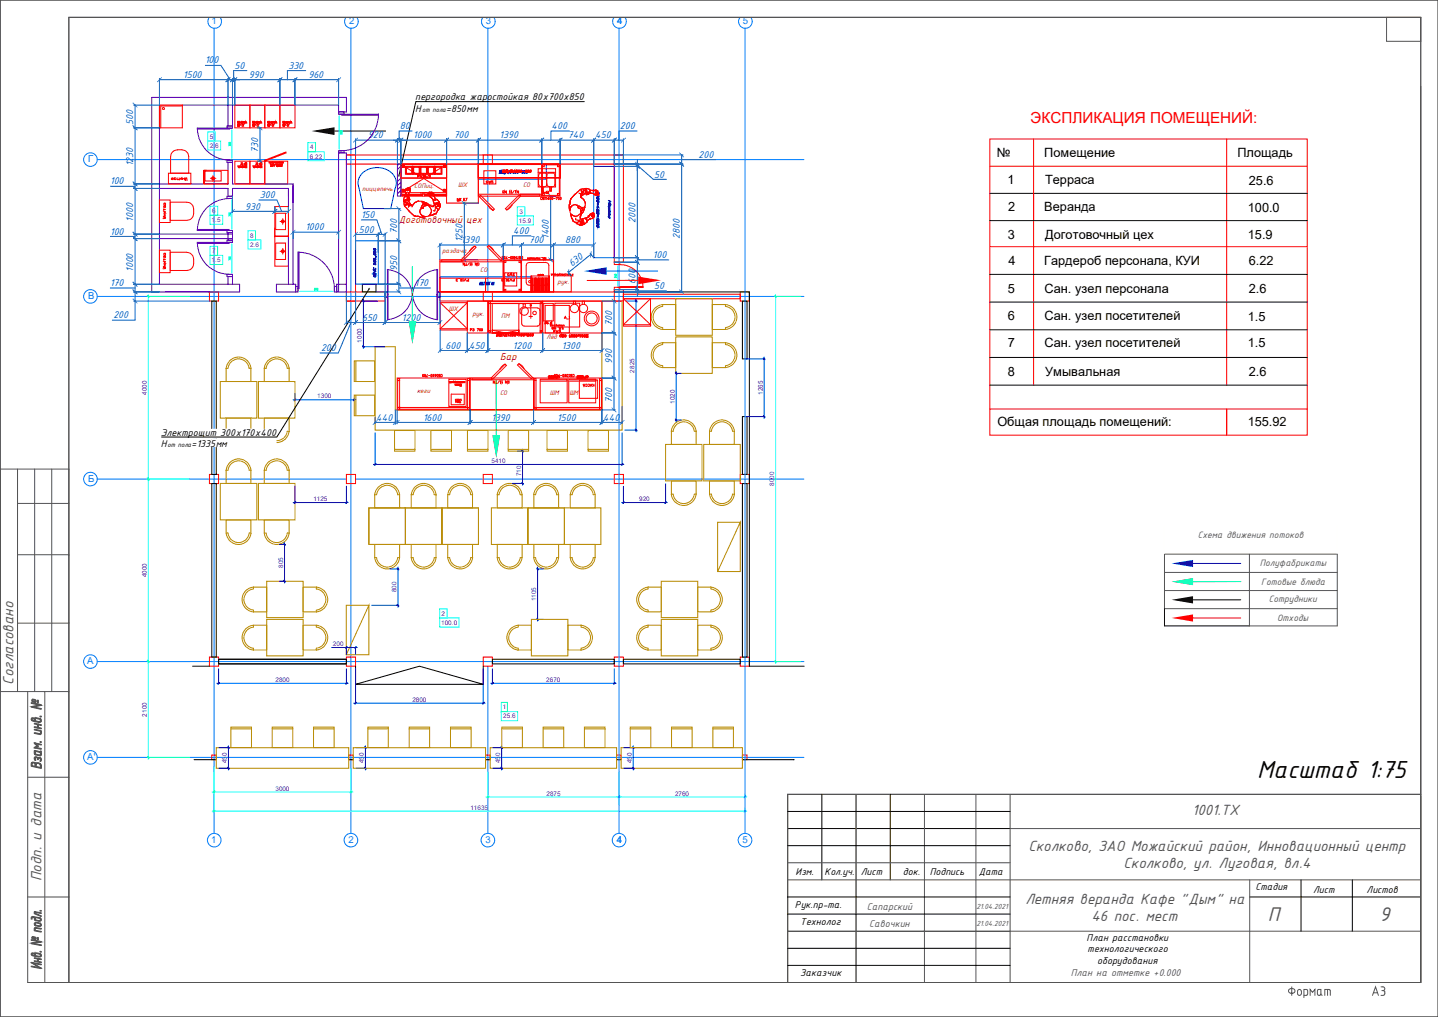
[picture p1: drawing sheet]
<svg xmlns="http://www.w3.org/2000/svg" width="420mm" height="297mm" viewBox="0 0 420 297" stroke-linecap="round" stroke-linejoin="round" font-family="sans-serif">
<defs><g id="words">
<text font-size="7.7" x="367.2" y="227.3">Масштаб 1:75</text>
<g font-size="6.2" fill="#545454">
<text x="370.2" y="268.9">П</text>
<text x="402.9" y="268.9">9</text>
</g>
<g font-size="4.7" fill="#545454">
<text x="4" y="200" transform="rotate(-90 4 200)">Согласовано</text>
<text x="348.1" y="238.1">1001.ТХ</text>
<text x="300.4" y="248.6">Сколково, ЗАО Можайский район, Инновационный центр</text>
<text x="12.1" y="257.3" transform="rotate(-90 12.1 257.3)">Подп. и дата</text>
<text x="328.1" y="253.6">Сколково, ул. Луговая, вл.4</text>
<text x="299.5" y="263.9">Летняя веранда Кафе &quot;Дым&quot; на</text>
<text x="318.8" y="268.9">46 пос. мест</text>
</g>
<text font-size="4.4" fill="#f00" x="301" y="35.9">ЭКСПЛИКАЦИЯ ПОМЕЩЕНИЙ:</text>
<g font-size="3.7">
<text x="291.2" y="45.8">№</text>
<text x="305" y="45.8">Помещение</text>
<text x="361.4" y="45.8">Площадь</text>
<text x="294.2" y="53.8">1</text>
<text x="305.2" y="53.8">Терраса</text>
<text x="364.7" y="53.9">25.6</text>
<text x="294.4" y="61.8">2</text>
<text x="305" y="61.7">Веранда</text>
<text x="364.4" y="61.8">100.0</text>
<text x="294.4" y="69.8">3</text>
<text x="305.3" y="69.7">Доготовочный цех</text>
<text x="364.4" y="69.8">15.9</text>
<text x="294.5" y="77.4">4</text>
<text x="305" y="77.4">Гардероб персонала, КУИ</text>
<text x="364.7" y="77.5">6.22</text>
<text x="294.4" y="85.5">5</text>
<text x="305.1" y="85.5">Сан. узел персонала</text>
<text x="364.7" y="85.6">2.6</text>
<text x="294.4" y="93.6">6</text>
<text x="305.1" y="93.6">Сан. узел посетителей</text>
<text x="364.4" y="93.6">1.5</text>
<text x="294.3" y="101.2">7</text>
<text x="305.1" y="101.2">Сан. узел посетителей</text>
<text x="364.4" y="101.3">1.5</text>
<text x="294.4" y="109.7">8</text>
<text x="305.3" y="109.7">Умывальная</text>
<text x="364.7" y="109.8">2.6</text>
<text x="291.3" y="124.5">Общая площадь помещений:</text>
<text x="364.4" y="124.5">155.92</text>
</g>
<g font-size="3.1" fill="#005cb8">
<text x="53.5" y="22.8">1500</text>
<text x="59.9" y="18.5">100</text>
<text x="68.5" y="20.1">50</text>
<text x="72.7" y="22.8">990</text>
<text x="84.2" y="20.1">330</text>
<text x="90.1" y="22.8">960</text>
<text x="38.9" y="36.4" transform="rotate(-90 38.9 36.4)">500</text>
<text x="107.5" y="40.4">920</text>
<text x="116.8" y="37.7">80</text>
<text x="120.7" y="40.4">1000</text>
<text x="132.5" y="40.4">700</text>
<text x="145.9" y="40.4">1390</text>
<text x="161.1" y="37.7">400</text>
<text x="165.8" y="40.4">740</text>
<text x="173.9" y="40.4">450</text>
<text x="181.1" y="37.7">200</text>
<text x="75.4" y="44.8" transform="rotate(-90 75.4 44.8)">730</text>
<text x="204" y="46.1">200</text>
<text x="32.2" y="53.8">100</text>
<text x="38.9" y="48.6" transform="rotate(-90 38.9 48.6)">1230</text>
<text x="191.1" y="51.9">50</text>
<text x="75.9" y="57.9">300</text>
<text x="38.9" y="64.8" transform="rotate(-90 38.9 64.8)">1000</text>
<text x="71.6" y="61.2">930</text>
<text x="105.5" y="63.7">150</text>
<text x="185.6" y="65" transform="rotate(-90 185.6 65)">2000</text>
<text x="32.2" y="68.5">100</text>
<text x="89.2" y="67.3">1000</text>
<text x="104.8" y="67.9">500</text>
<text x="116" y="68.2" transform="rotate(-90 116 68.2)">700</text>
<text x="134.7" y="71">1390</text>
<text x="135" y="70.7" transform="rotate(-90 135 70.7)">1250</text>
<text x="149.9" y="68.3">400</text>
<text x="154.4" y="71">700</text>
<text x="160.3" y="69.8" transform="rotate(-90 160.3 69.8)">1400</text>
<text x="165.1" y="71">880</text>
<text x="198.5" y="69.7" transform="rotate(-90 198.5 69.7)">2800</text>
<text x="190.7" y="75.4">100</text>
<text x="32.1" y="83.6">170</text>
<text x="38.9" y="79.4" transform="rotate(-90 38.9 79.4)">1000</text>
<text x="116" y="79.1" transform="rotate(-90 116 79.1)">950</text>
<text x="121.2" y="83.6">170</text>
<text x="167.1" y="78" transform="rotate(-39 167.1 78)">630</text>
<text x="185.6" y="83" transform="rotate(-90 185.6 83)">600</text>
<text x="191.1" y="84.4">50</text>
<text x="33.1" y="93">200</text>
<text x="105.7" y="93.6">650</text>
<text x="117.4" y="93.6">1200</text>
<text x="178.8" y="95.2" transform="rotate(-90 178.8 95.2)">700</text>
<text x="130.1" y="101.9">600</text>
<text x="137" y="101.9">450</text>
<text x="149.8" y="101.9">1200</text>
<text x="164.1" y="101.9">1300</text>
<text x="93.8" y="102.5">200</text>
<text x="178.8" y="106.3" transform="rotate(-90 178.8 106.3)">990</text>
<text x="178.8" y="117.6" transform="rotate(-90 178.8 117.6)">700</text>
<text x="109.9" y="122.9">440</text>
<text x="123.6" y="122.9">1600</text>
<text x="143.5" y="122.9">1390</text>
<text x="162.8" y="122.9">1500</text>
<text x="176.1" y="122.9">440</text>
</g>
<g font-size="3.1">
<text x="121.3" y="29.3">пергородка жаростойкая 80х700х850</text>
<text x="121.3" y="32.6">H</text>
<text x="130.3" y="32.6">=850мм</text>
<text x="46.9" y="127.3">Электрощит</text>
<text x="46.9" y="130.6">H</text>
<text x="56" y="130.6">=1335</text>
<text x="63" y="130.6">мм</text>
<text x="64.3" y="127.3">300х170х400</text>
<text x="232.4" y="255.4">Изм.</text>
<text x="240.8" y="255.4">Кол.уч.</text>
<text x="251.5" y="255.4">Лист</text>
<text x="263.7" y="255.4">док.</text>
<text x="271.5" y="255.4">Подпись</text>
<text x="285.9" y="255.4">Дата</text>
<text x="366.6" y="260">Стадия</text>
<text x="383.5" y="260.8">Лист</text>
<text x="399.1" y="260.8">Листов</text>
<text x="232.2" y="265.1">Рук.пр-та.</text>
<text x="233.7" y="270.1">Технолог</text>
<text x="317.4" y="274.8">План расстановки</text>
<text x="317.6" y="278.2">технологического</text>
<text x="320.4" y="281.5">оборудования</text>
<text x="233.7" y="285.2">Заказчик</text>
</g>
<g font-size="3.1" fill="#950000">
<text x="116.5" y="65">Доготовочный цех</text>
<text x="146.1" y="105">Бар</text>
</g>
<g font-size="3.1" fill="#545454">
<text x="253.2" y="265.7">Сапарский</text>
<text x="253.9" y="270.7">Савочкин</text>
<text x="312.7" y="284.9">План на отметке +0.000</text>
</g>
<g font-size="2.9" fill="#545454">
<text x="349.8" y="157.1">Схема движения потоков</text>
<text x="368" y="165.2">Полуфабрикаты</text>
<text x="368.4" y="170.8">Готовые блюда</text>
<text x="370.5" y="175.8">Сотрудники</text>
<text x="373" y="181.2">Отходы</text>
</g>
<g font-size="2.8" fill="#007fff">
<text x="61.8" y="7.2">1</text>
<text x="101.9" y="7.2">2</text>
<text x="141.9" y="7.2">3</text>
<text x="180.3" y="7.1">4</text>
<text x="217" y="7.1">5</text>
<text x="25.7" y="47.5">Г</text>
<text x="25.7" y="87.5">В</text>
<text x="25.7" y="140.8">Б</text>
<text x="25.5" y="194.1">А</text>
<text x="25.5" y="222.1">А'</text>
<text x="61.7" y="246.2">1</text>
<text x="101.8" y="246.2">2</text>
<text x="141.8" y="246.2">3</text>
<text x="180.1" y="246.2">4</text>
<text x="216.9" y="246.2">5</text>
</g>
<g font-size="2.3" fill="#545454">
<text x="285.2" y="265.5">21.04.2021</text>
<text x="285.2" y="270.5">21.04.2021</text>
</g>
<g font-size="2.1">
<text x="123.3" y="32.6">от пола</text>
<text x="48.9" y="130.6">от пола</text>
</g>
<g font-size="2.1" fill="#950000">
<text x="105.7" y="55.7">пиццепечь</text>
<text x="121" y="55">СОПиц.</text>
<text x="133.8" y="54.5">ШХ</text>
<text x="152.8" y="54.5">СО</text>
<text x="129.2" y="74">раздача</text>
<text x="140.3" y="79.5">СО</text>
<text x="162.8" y="83">рук.</text>
<text x="131.1" y="90.9">ШХ</text>
<text x="138" y="92.4">рук.</text>
<text x="146.4" y="92.9">ПМ</text>
<text x="159.6" y="99.1">Лёд</text>
<text x="121.8" y="114.7">кеги</text>
<text x="146" y="115.4">СО</text>
<text x="160.6" y="115.4">ШМ</text>
<text x="166.3" y="115.4">ШМ</text>
</g>
<g font-size="1.9" fill="#6e00dd">
<text x="61.3" y="40.5">5</text>
<text x="61.3" y="43.2">2.6</text>
<text x="90.5" y="46.3">6.22</text>
<text x="90.6" y="43.6">4</text>
<text x="61.8" y="64.9">1.5</text>
<text x="62" y="62.2">6</text>
<text x="151.6" y="65">15.9</text>
<text x="151.7" y="62.4">3</text>
<text x="73" y="69.4">8</text>
<text x="61.8" y="76.6">1.5</text>
<text x="61.9" y="74">7</text>
<text x="73" y="72.1">2.6</text>
<text x="105.7" y="100" transform="rotate(-90 105.7 100)">1000</text>
<text x="185.3" y="108.8" transform="rotate(-90 185.3 108.8)">2825</text>
<text x="42.9" y="115.3" transform="rotate(-90 42.9 115.3)">4000</text>
<text x="92.7" y="116.3">1300</text>
<text x="197.1" y="118" transform="rotate(-90 197.1 118)">1020</text>
<text x="222.8" y="115.4" transform="rotate(-90 222.8 115.4)">1265</text>
<text x="143.6" y="135.2">5410</text>
<text x="152.2" y="139.1" transform="rotate(-90 152.2 139.1)">710</text>
<text x="226.1" y="141.9" transform="rotate(-90 226.1 141.9)">8000</text>
<text x="91.5" y="146.3">1125</text>
<text x="186.7" y="146.3">920</text>
<text x="82.7" y="165.9" transform="rotate(-90 82.7 165.9)">805</text>
<text x="42.9" y="168.6" transform="rotate(-90 42.9 168.6)">4000</text>
<text x="115.8" y="173" transform="rotate(-90 115.8 173)">800</text>
<text x="129" y="179.8">2</text>
<text x="156.6" y="175.6" transform="rotate(-90 156.6 175.6)">1105</text>
<text x="128.9" y="182.5">100.0</text>
<text x="97.2" y="188.7">200</text>
<text x="80.5" y="199.1">2800</text>
<text x="159.6" y="199.1">2670</text>
<text x="42.9" y="209.3" transform="rotate(-90 42.9 209.3)">2100</text>
<text x="120.4" y="204.9">2800</text>
<text x="146.8" y="207.1">1</text>
<text x="147" y="209.8">25.6</text>
<text x="66.3" y="222.9" transform="rotate(-90 66.3 222.9)">450</text>
<text x="106.3" y="222.9" transform="rotate(-90 106.3 222.9)">450</text>
<text x="146.1" y="222.9" transform="rotate(-90 146.1 222.9)">450</text>
<text x="184.5" y="222.9" transform="rotate(-90 184.5 222.9)">450</text>
<text x="80.4" y="230.9">3000</text>
<text x="159.6" y="232.3">2875</text>
<text x="197.1" y="232.3">2760</text>
<text x="137.4" y="236.5">11635</text>
</g>
</g></defs>
<g fill="none" stroke="#007fff" stroke-width=".29">
<path d="M62.5 8.3v235.1M102.5 8.3v235.1M142.5 8.3v77M180.8 8.3v235.1M217.6 8.3v235.1M28.4 46.6h206.4M28.4 86.6h206.4M28.4 139.9h72.8M103.8 139.9h131M28.4 193.2h206.4M142.5 194.6v48.8M28.4 221.2h206.4"/>
<circle cx="26.4" cy="46.6" r="1.99"/>
<circle cx="26.4" cy="86.6" r="1.99"/>
<circle cx="26.4" cy="139.9" r="1.99"/>
<circle cx="26.4" cy="193.2" r="1.99"/>
<circle cx="26.4" cy="221.2" r="1.99"/>
<circle cx="62.6" cy="245.4" r="1.99"/>
<circle cx="102.5" cy="245.4" r="1.99"/>
<circle cx="142.5" cy="245.4" r="1.99"/>
<circle cx="180.8" cy="245.4" r="1.99"/>
<circle cx="217.6" cy="245.4" r="1.99"/>
</g>
<g fill="none" stroke="#0ff" stroke-width=".29">
<path d="M151.1 60.4h2.2v2.6h-2.2zM151.1 63h4.7v2.7h-4.7zM180.4 77.9v5.4M43 86.6h12.4M43 86.3l.6 .6M43.3 86.1v135.6M226.3 86.6h7.7M226.3 86.3l.5 .6M226.5 86.1v107.7M43 139.9h12.4M43 139.6l.6 .6M128.4 177.8h2.2v2.7h-2.2z"/>
<path d="M43 193.2h12.4M43 193l.6 .5M128.4 180.5h5.7v2.6h-5.7zM226.3 193.2h7.7M226.3 193l.5 .5M146.4 205.1h1.8v2.7h-1.8zM146.4 207.8h4.8v2.7h-4.8zM43 221.2h12.4M43 220.9l.6 .5M62 231.3h41M62 236.9h156.1M62.5 223.8v13.4"/>
<path d="M62.8 231l-.6 .6M62.8 236.6l-.6 .6M102.5 224.5v7.1M102.8 231l-.6 .6M141.9 232.7h76.2M142.5 225.5v7.5M142.7 232.5l-.5 .5M180.8 225.5v9.5M181.1 232.5l-.5 .5M217.6 231.9v.6M217.6 236.1v1.1M217.8 232.5l-.5 .5"/>
<path d="M217.8 236.6l-.5 .6"/>
</g>
<g fill="none" stroke="#b88a00" stroke-width=".29">
<path d="M175.8 87.9v31.8h-60.4v-18.4h-5.8v24.3h72.1v-37.7M193.5 88.9a3.7 3.7 0 0 0-3.3 3.7 3.7 3.7 0 0 0 3.3 3.6M193.5 89.5a3.1 3.1 0 0 0-2.8 3.1 3.1 3.1 0 0 0 2.8 3.1M193.5 89.5v-.6h3.9v7.3h-3.9v-.5M197.4 87.2h10.6v10.7h-10.6zM197.4 98.4h10.6v10.7h-10.6zM211.9 88.9h-3.9v7.3h3.9M211.9 88.9v.6a3.1 3.1 0 0 1 2.8 3.1 3.1 3.1 0 0 1-2.8 3.1v.5M211.9 88.9a3.7 3.7 0 0 1 3.3 3.7 3.7 3.7 0 0 1-3.3 3.6M64.3 111.4h10.7v10.7h-10.7zM66 107.6v3.8h7.3v-3.8M66 107.6a3.7 3.7 0 0 1 3.7-3.3 3.7 3.7 0 0 1 3.6 3.3"/>
<path d="M66 107.6h.6a3.1 3.1 0 0 1 3.1-2.8 3.1 3.1 0 0 1 3.1 2.8h.5M75.5 111.4h10.6v10.7h-10.6zM77.2 107.6v3.8h7.3v-3.8M77.2 107.6a3.7 3.7 0 0 1 3.6-3.3 3.7 3.7 0 0 1 3.7 3.3M77.2 107.6h.5a3.1 3.1 0 0 1 3.1-2.8 3.1 3.1 0 0 1 3.1 2.8h.6M103.5 115.4h5.9v6h-5.9zM103.5 105.4h5.9v6h-5.9zM103.9 105.4v6M103.9 115.4v6M193.5 100.1a3.7 3.7 0 0 0-3.3 3.6 3.7 3.7 0 0 0 3.3 3.7M193.5 100.6a3.1 3.1 0 0 0-2.8 3.1 3.1 3.1 0 0 0 2.8 3.1M193.5 100.6v-.5h3.9v7.3h-3.9v-.6"/>
<path d="M211.9 100.1h-3.9v7.3h3.9M211.9 100.1v.5a3.1 3.1 0 0 1 2.8 3.1 3.1 3.1 0 0 1-2.8 3.1v.6M211.9 100.1a3.7 3.7 0 0 1 3.3 3.6 3.7 3.7 0 0 1-3.3 3.7M66 137.3v3.9h7.3v-3.9M66 137.3a3.7 3.7 0 0 1 3.7-3.3 3.7 3.7 0 0 1 3.6 3.3M66 137.3h.6a3.1 3.1 0 0 1 3.1-2.7 3.1 3.1 0 0 1 3.1 2.7h.5M66 125.9v-3.8h7.3v3.8M66 125.9a3.7 3.7 0 0 0 3.7 3.4 3.7 3.7 0 0 0 3.6-3.4M66 125.9h.6a3.1 3.1 0 0 0 3.1 2.8 3.1 3.1 0 0 0 3.1-2.8h.5M77.2 137.3v3.9h7.3v-3.9M77.2 137.3a3.7 3.7 0 0 1 3.6-3.3 3.7 3.7 0 0 1 3.7 3.3M77.2 137.3h.5a3.1 3.1 0 0 1 3.1-2.7 3.1 3.1 0 0 1 3.1 2.7h.6"/>
<path d="M77.2 125.9v-3.8h7.3v3.8M77.2 125.9a3.7 3.7 0 0 0 3.6 3.4 3.7 3.7 0 0 0 3.7-3.4M77.2 125.9h.5a3.1 3.1 0 0 0 3.1 2.8 3.1 3.1 0 0 0 3.1-2.8h.6M115.2 125.7h6v6h-6zM115.2 131.2h6M125.9 125.7h6v6h-6zM125.9 131.2h6M136.5 125.7h6v6h-6zM136.5 131.2h6M148.4 125.7h6v6h-6zM148.4 131.2h6M159.8 125.7h5.9v6h-5.9z"/>
<path d="M159.8 131.2h5.9M171.7 125.7h6v6h-6zM171.7 131.2h6M194.4 129.8h10.6v10.7h-10.6zM196 125.9a3.7 3.7 0 0 1 3.7-3.3 3.7 3.7 0 0 1 3.6 3.3M202.8 125.9a3.1 3.1 0 0 0-3.1-2.7 3.1 3.1 0 0 0-3.1 2.7h-.5v3.9h7.2v-3.9M202.8 125.9h.5M205.5 129.8h10.7v10.7h-10.7zM207.2 125.9a3.7 3.7 0 0 1 3.7-3.3 3.7 3.7 0 0 1 3.6 3.3M208.5 124.3a3.1 3.1 0 0 1 3.3-1 3.1 3.1 0 0 1 2.2 2.6h.5v3.9h-7.3v-3.9h.6zM64.3 141.2h10.7v10.6h-10.7zM66 155.7v-3.9h7.3v3.9"/>
<path d="M66 155.7a3.7 3.7 0 0 0 3.7 3.3 3.7 3.7 0 0 0 3.6-3.3M66 155.7h.6a3.1 3.1 0 0 0 3.1 2.8 3.1 3.1 0 0 0 3.1-2.8h.5M75.5 141.2h10.6v10.6h-10.6zM77.2 155.7v-3.9h7.3v3.9M77.2 155.7a3.7 3.7 0 0 0 3.6 3.3 3.7 3.7 0 0 0 3.7-3.3M77.2 155.7h.5a3.1 3.1 0 0 0 3.1 2.8 3.1 3.1 0 0 0 3.1-2.8h.6M107.7 148.3h10.7v10.7h-10.7zM109.4 144.5v3.8h7.3v-3.8M109.4 144.5a3.7 3.7 0 0 1 3.7-3.3 3.7 3.7 0 0 1 3.6 3.3M109.4 144.5h.6a3.1 3.1 0 0 1 3.1-2.8 3.1 3.1 0 0 1 3.1 2.8h.5M118.4 148.3h10.7v10.7h-10.7zM120.1 159h7.2v3.9h-.5a3.1 3.1 0 0 1-3.1 2.7 3.1 3.1 0 0 1-3.1-2.7h-.5z"/>
<path d="M120.1 144.5a3.7 3.7 0 0 1 3.6-3.3 3.7 3.7 0 0 1 3.7 3.3M121.4 142.8a3.1 3.1 0 0 1 3.2-.9 3.1 3.1 0 0 1 2.2 2.6h.5v3.8h-7.2v-3.8h.5zM129.1 148.3h10.6v10.7h-10.6zM130.8 159h7.2v3.9h-.5a3.1 3.1 0 0 1-3.1 2.7 3.1 3.1 0 0 1-3.1-2.7h-.5zM130.8 144.5a3.7 3.7 0 0 1 3.6-3.3 3.7 3.7 0 0 1 3.6 3.3M132 142.8a3.1 3.1 0 0 1 3.3-.9 3.1 3.1 0 0 1 2.2 2.6h.5v3.8h-7.2v-3.8h.5zM143.5 148.3h10.7v10.7h-10.7zM145.2 144.5a3.7 3.7 0 0 1 3.6-3.3 3.7 3.7 0 0 1 3.7 3.3M145.2 144.5v3.8h7.3v-3.8M145.2 144.5h.6a3.1 3.1 0 0 1 3-2.8 3.1 3.1 0 0 1 3.1 2.8h.6M154.2 148.3h10.6v10.7h-10.6zM155.9 144.5a3.7 3.7 0 0 1 3.6-3.3 3.7 3.7 0 0 1 3.7 3.3"/>
<path d="M155.9 144.5v3.8h7.3v-3.8M155.9 144.5h.5a3.1 3.1 0 0 1 3.1-2.8 3.1 3.1 0 0 1 3.1 2.8h.6M164.8 148.3h10.7v10.7h-10.7zM166.5 144.5v3.8h7.3v-3.8M166.5 144.5a3.7 3.7 0 0 1 3.7-3.3 3.7 3.7 0 0 1 3.6 3.3M166.5 144.5h.6a3.1 3.1 0 0 1 3.1-2.8 3.1 3.1 0 0 1 3.1 2.8h.5M196 144.3a3.7 3.7 0 0 0 3.7 3.3 3.7 3.7 0 0 0 3.6-3.3M202.8 144.3a3.1 3.1 0 0 1-3.1 2.8 3.1 3.1 0 0 1-3.1-2.8h-.5v-3.8h7.2v3.8M202.8 144.3h.5M207.2 140.5h7.3v3.8h-.5a3.1 3.1 0 0 1-3.1 2.8 3.1 3.1 0 0 1-3.1-2.8h-.6zM207.2 144.3a3.7 3.7 0 0 0 3.7 3.3 3.7 3.7 0 0 0 3.6-3.3M216.2 152.5h-6.6v14.4h6.6v-14.4l-6.6 14.4"/>
<path d="M74 171.4a3.7 3.7 0 0 0-3.3 3.7 3.7 3.7 0 0 0 3.3 3.6M74 172a3.1 3.1 0 0 0-2.8 3.1 3.1 3.1 0 0 0 2.8 3.1M74 172v-.6h3.9v7.3h-3.9v-.5M77.9 169.8h10.6v10.6h-10.6zM92.4 172v-.6h-3.9v7.3h3.9v-.5M92.4 171.4a3.7 3.7 0 0 1 3.3 3.7 3.7 3.7 0 0 1-3.3 3.6M92.4 172a3.1 3.1 0 0 1 2.8 3.1 3.1 3.1 0 0 1-2.8 3.1M107.7 176.8h-6.6v14.4h6.6v-14.4l-6.6 14.4M109.4 162.9v-3.9h7.3v3.9M109.4 162.9a3.7 3.7 0 0 0 3.7 3.3 3.7 3.7 0 0 0 3.6-3.3M109.4 162.9h.6a3.1 3.1 0 0 0 3.1 2.7 3.1 3.1 0 0 0 3.1-2.7h.5M120.1 162.9a3.7 3.7 0 0 0 3.6 3.3 3.7 3.7 0 0 0 3.7-3.3"/>
<path d="M130.8 162.9a3.7 3.7 0 0 0 3.6 3.3 3.7 3.7 0 0 0 3.6-3.3M145.2 162.9a3.7 3.7 0 0 0 3.6 3.3 3.7 3.7 0 0 0 3.7-3.3M145.2 162.9v-3.9h7.3v3.9M145.2 162.9h.6a3.1 3.1 0 0 0 3 2.7 3.1 3.1 0 0 0 3.1-2.7h.6M155.9 162.9a3.7 3.7 0 0 0 3.6 3.3 3.7 3.7 0 0 0 3.7-3.3M155.9 162.9v-3.9h7.3v3.9M155.9 162.9h.5a3.1 3.1 0 0 0 3.1 2.7 3.1 3.1 0 0 0 3.1-2.7h.6M166.5 162.9v-3.9h7.3v3.9M166.5 162.9a3.7 3.7 0 0 0 3.7 3.3 3.7 3.7 0 0 0 3.6-3.3M166.5 162.9h.6a3.1 3.1 0 0 0 3.1 2.7 3.1 3.1 0 0 0 3.1-2.7h.5M187.2 173.1l.9-.7 1.2-.4v-.6h3.8v7.3h-3.8v-.5a3.1 3.1 0 0 1-2.1-5.1zM189.3 171.4a3.7 3.7 0 0 0-3.3 3.7 3.7 3.7 0 0 0 3.3 3.6"/>
<path d="M193.1 169.8h10.7v10.6h-10.7zM203.8 171.4h3.8v.6a3.1 3.1 0 0 1 2.8 3.1 3.1 3.1 0 0 1-2.8 3.1v.5h-3.8zM207.6 171.4a3.7 3.7 0 0 1 3.4 3.7 3.7 3.7 0 0 1-3.4 3.6M74 182.6a3.7 3.7 0 0 0-3.3 3.6 3.7 3.7 0 0 0 3.3 3.7M74 183.1a3.1 3.1 0 0 0-2.8 3.1 3.1 3.1 0 0 0 2.8 3.1M74 183.1v-.5h3.9v7.2h-3.9v-.5M77.9 180.9h10.6v10.7h-10.6zM92.4 183.1v-.5h-3.9v7.2h3.9v-.5M92.4 182.6a3.7 3.7 0 0 1 3.3 3.6 3.7 3.7 0 0 1-3.3 3.7M92.4 183.1a3.1 3.1 0 0 1 2.8 3.1 3.1 3.1 0 0 1-2.8 3.1M151.3 182.6h3.9v7.2h-3.9M151.3 182.6a3.7 3.7 0 0 0-3.3 3.6 3.7 3.7 0 0 0 3.3 3.7"/>
<path d="M151.3 182.6v.5a3.1 3.1 0 0 0-2.7 3.1 3.1 3.1 0 0 0 2.7 3.1v.5M155.2 180.9h10.7v10.7h-10.7zM169.7 182.6h-3.8v7.2h3.8M169.7 182.6a3.7 3.7 0 0 1 3.3 3.6 3.7 3.7 0 0 1-3.3 3.7M169.7 182.6v.5a3.1 3.1 0 0 1 2.8 3.1 3.1 3.1 0 0 1-2.8 3.1v.5M189.3 182.6h3.8v7.2h-3.8M189.3 182.6a3.7 3.7 0 0 0-3.3 3.6 3.7 3.7 0 0 0 3.3 3.7M189.3 182.6v.5a3.1 3.1 0 0 0-2.8 3.1 3.1 3.1 0 0 0 2.8 3.1v.5M193.1 180.9h10.7v10.7h-10.7zM207.6 182.6h-3.8v7.2h3.8M207.6 182.6a3.7 3.7 0 0 1 3.4 3.6 3.7 3.7 0 0 1-3.4 3.7M207.6 182.6v.5a3.1 3.1 0 0 1 2.8 3.1 3.1 3.1 0 0 1-2.8 3.1v.5"/>
<path d="M63.2 218.4h38.7v6h-38.7zM103.2 218.4h38.6v6h-38.6zM143.2 218.4h36.9v6h-36.9zM181.4 218.4h35.4v6h-35.4z"/>
</g>
<g fill="none" stroke="#f00" stroke-width=".29">
<path d="M101.2 45.3h2.6v2.6h-2.6zM101.2 45.3h80.9v31.3h-2.7v-28.7h-75.6v37.4h8.7v2.6h-11.3zM141.1 45.3h2.7v2.6h-2.7zM179.4 45.3h2.7v2.6h-2.7zM61.2 85.3h2.6v2.6h-2.6zM101.2 85.3h2.6v2.6h-2.6zM128.5 85.3h50.9v-.7h2.7v3.3h-53.6zM141.1 85.3h2.7v2.6h-2.7zM179.4 85.3h2.7v2.6h-2.7zM182.1 85.9h34.1v1.3h-34.1zM216.2 85.3h2.7v2.6h-2.7zM61.2 138.6h2.6v2.6h-2.6z"/>
<path d="M101.2 138.6h2.6v2.6h-2.6zM141.1 138.6h2.7v2.6h-2.7zM179.4 138.6h2.7v2.6h-2.7zM216.2 138.6h2.7v2.6h-2.7zM61.2 191.9h2.6v2.7h-2.6zM101.2 191.9h2.6v2.7h-2.6zM141.1 191.9h2.7v2.7h-2.7zM179.4 191.9h2.7v2.7h-2.7zM216.2 191.9h2.7v2.7h-2.7zM61.8 220.5h1.4v1.4h-1.4zM101.9 220.5h1.3v1.4h-1.3zM141.8 220.5h1.4v1.4h-1.4z"/>
<path d="M180.1 220.5h1.3v1.4h-1.3zM216.8 220.5h1.4v1.4h-1.4z"/>
</g>
<g fill="none" stroke="#000" stroke-width=".29">
<path d="M61.8 87.9h1.4v50.7h-1.4zM182.1 84.6v.7h36.8v109.3h16M216.8 87.9h1.4v16.9h-1.4zM216.8 121.7h1.4v16.9h-1.4zM61.8 141.2h1.4v50.7h-1.4zM216.8 141.2h1.4v50.7h-1.4zM56.3 194.6h4.9M63.8 192.5h37.4v1.4h-37.4zM103.8 194.6v5.3h37.3v-5.3M103.8 199.9l18.7-5.3 18.6 5.3M143.8 192.5h35.6v1.4h-35.6zM182.1 192.5h34.1v1.4h-34.1z"/>
<path d="M56.7 221.9h6.5M101.9 221.9h1.3M141.8 221.9h1.4M180.1 221.9h1.3M216.8 221.9h15.1"/>
</g>
<g fill="none" stroke="#00f" stroke-width=".29">
<path d="M105.9 87.9h4.4M105.9 87.6l.5 .6M106.1 87.4v14.4M182.9 87.9h3.2M185.5 87.6l.6 .6M185.8 87.4v38.7M85.6 116.8h18.4M86.1 114.9v2.2M86.4 116.5l-.5 .6M103.5 116.2v.9M103.7 116.5l-.5 .6M105.9 101.3h6.5"/>
<path d="M105.9 101l.5 .5M197.2 109.1h1.7M197.2 108.8l.5 .5M197.5 108.5v14.7M217.6 104.8h5.8M222.9 104.5l.5 .6M223.2 104.3v17.9M109.1 135.6h73.1M109.6 126.4v9.5M109.9 135.3l-.6 .6M151.2 131.7h1.7M152.4 131.4l.5 .6"/>
<path d="M152.6 131.2v10.5M181.7 126.4v9.5M181.9 135.3l-.5 .6M182.5 125.6h3.6M185.5 125.3l.6 .6M197.2 122.6h1.7M197.2 122.4l.5 .5M217.6 121.7h5.8M222.9 121.4l.5 .6M81.6 159h1.8M82.8 158.7l.6 .6M83.1 158.5v11.8"/>
<path d="M85.6 146.8h16.1M86.1 142v5M86.4 146.5l-.5 .5M101.2 142v5M101.4 146.5l-.5 .5M149.6 141.2h3.3M152.4 140.9l.5 .5M181.6 146.8h13.3M182.1 142v5M182.3 146.5l-.5 .5M194.4 141.3v5.7M194.6 146.5l-.5 .5"/>
<path d="M81.6 169.8h1.8M82.8 169.5l.6 .5M108.5 176.8h8M113.9 166.2h2.6M116 176.5l.5 .6M116 165.9l.5 .5M116.2 165.6v11.7M156.8 166.2h1.9M156.8 165.9l.5 .5M157 165.6v15.8M63.3 199.6h38.4M63.8 195.3v4.5"/>
<path d="M64.1 199.3l-.5 .5M96.9 189.1h7.5M101.2 188.8v2.3M101.2 195.3v4.5M101.4 188.8l-.5 .6M101.4 199.3l-.5 .5M103.8 188.8v2.3M103.8 195.3v10.3M104.1 188.8l-.5 .6M141.1 195.3v10.3M143.3 199.6h36.7M143.8 195.3v4.5"/>
<path d="M144.1 199.3l-.5 .5M156.8 180.9h1.9M156.8 180.6l.5 .5M179.4 195.3v4.5M179.7 199.3l-.5 .5M64 218.4h3M66.5 218.1l.5 .5M66.7 217.8v7.1M103.3 205.4h38.4M104 218.4h3M104.1 205.1l-.5 .5M106.4 218.1l.6 .5"/>
<path d="M106.7 217.8v7.1M141.4 205.1l-.5 .5M144 218.4h2.8M146.3 218.1l.5 .5M146.5 217.8v7.1M182.2 218.4h3M184.7 218.1l.5 .5M185 217.8v7.1M64 224.4h3M66.5 224.1l.5 .5M104 224.4h3M106.4 224.1l.6 .5"/>
<path d="M144 224.4h2.8M146.3 224.1l.5 .5M182.2 224.4h3M184.7 224.1l.5 .5"/>
</g>
<g fill="#0ff">
<path d="M180.3 83.3h.2l-.1 .6z"/>
<path d="M180.4 77.3l.1 .6h-.2z"/>
</g>
<g fill="none" stroke="#0ff" stroke-width=".29">
<path d="M179.5 80.9v.2h.2l.2-.3 .2 .1-.1 .2"/>
<circle cx="179.7" cy="80.6" r=".29"/>
<circle cx="179.7" cy="80.2" r=".29"/>
</g>
<path d="M179.4 76.6h1.6v.7h-1.6zM180.4 77.3h.7M181.1 77.3a6.6 6.6 0 0 1 6.7 6.6M179.4 83.9h1.6v.7h-1.6zM180.4 83.9h.8M181.2 83.7h6.6v.2h-6.6z" fill="none" stroke="#f00" stroke-width=".29"/>
<g fill="none" stroke="#00f" stroke-width=".29">
<path d="M105.6 50.8a6.2 6.2 0 0 1 9.8 1.2l.3 1.8-1.6 7.1h-8l-1.4-6.5a3.8 3.8 0 0 1 .9-3.6zM139.7 47.9h19.9v4.4h-19.9zM145.9 50.5l.1 .1h-.2M146 49.9h.5M146 49.9h.2M146 49.9h.1M146 49.9l-.1 .7 .2-.7M146.1 49.9l-.2 .6M146.1 49.9h.1M146.2 50.6h.2M146.3 50.6h.1M146.5 49.9l-.2 .7"/>
<path d="M146.6 50.6h.3zM146.7 50.5v.1M146.8 49.9h.2l-.2 .7M146.9 50.2h.3M146.9 49.9l-.2 .7 .2-.7M146.9 49.9h.1M147 50.6h.2h-.2M147.2 49.9h.2M147.3 49.9l-.2 .7 .2-.7M147.3 49.9h.1M147.4 49.9l-.2 .7M148.2 49.7l-.8 1.1z"/>
<path d="M148.3 50.6l.2-.7-.2 .7M148.3 50.5l-.1 .1M148.3 50.5h.1M148.4 49.9l-.2 .7M148.5 49.9l.3 .1-.2 .2M148.5 49.9h.1M148.6 50.2l.1 .3h-.4M148.6 50.2l-.1 .4M148.7 49.9v.2l-.3 .1M148.7 50.2l-.1 .3M148.7 49.9v.3M149.1 50.1l.3-.2-.2 .7 .1-.6z"/>
<path d="M149.4 49.9l-.3 .7M150 50l-.1 .6 .2-.7-.5 .5h.5M150.1 49.9l-.2 .7M150.5 50v.2M150.6 49.9l-.1 .4M150.7 49.9l-.2 .7M150.7 50.1l-.2 .2-.1-.3a.3 .3 0 0 1 .4 .1 .3 .3 0 0 1-.1 .4 .3 .3 0 0 1-.4 0M150.7 49.9l-.1 .6M151.1 50l.3-.1-.2 .7-.2-.2zM151.1 50.6l.2-.7 .1 .2-.2 .5M151.2 49.9l-.2 .6M151.4 49.9l-.1 .6"/>
<path d="M151.6 50.2l.6 .1zM152.5 50h.4l-.2 .2M152.7 50.2l.1 .3-.4-.1M152.7 50.2l-.1 .4M152.7 49.9l.1 .2-.2 .1M152.7 50.3v.2M152.8 49.9v.2M153.2 50h.3l-.2 .2M153.3 50.2l.1 .3-.4-.1M153.3 50.2v.4M153.4 49.9l-.2 .3M153.4 50.3v.2"/>
<path d="M153.5 49.9l-.1 .2M153.9 49.9l-.1 .6M154 49.9l-.2 .7M154.1 49.9l-.2 .7M154.1 49.9l-.1 .6M173.4 48.6h6v26.7h-6zM128.5 80.9h26.6v4.4h-26.6zM140.2 82.5h.2v.3l-.3 .4zM140.8 82.6l-.1-.2-.2 .3 .1 .2-.2 .3h.2M141.2 82.6l-.1-.2-.3 .3 .2 .2-.2 .3h.2M141.7 82.2l-.6 1.1M141.8 82.5h.1v.3l-.3 .4z"/>
<path d="M142.2 82.5h.1v.3l-.3 .4zM142.5 82.5h.2v.3l-.3 .4zM142.9 82.4h.2l-.4 .7 .3-.1M143.6 82.8h.2M143.7 82.4l-.2 .8M143.9 82.4l-.1 .8M144.1 82.4l-.2 .8h.3l.2-.8"/>
<circle cx="153.9" cy="50.2" r=".33"/>
</g>
<g fill="#00f" stroke="#00f" stroke-width=".29">
<path d="M177.7 59.3l.6 .3z" fill-rule="evenodd"/>
<path d="M177.7 58.6l.6 .2z" fill-rule="evenodd"/>
<path d="M178 59l.3 .6z" fill-rule="evenodd"/>
<path d="M178 59l.4-.2z" fill-rule="evenodd"/>
<path d="M177.8 59.6v.5z" fill-rule="evenodd"/>
<path d="M177.8 59.6l.3 .1v.5v-.3l-.3-.1z" fill-rule="evenodd"/>
<path d="M177.8 59.6v.4l.3 .2v-.4v.5l-.4-.1z" fill-rule="evenodd"/>
<path d="M177.7 60.5l.4 .2-.2 .3z" fill-rule="evenodd"/>
<path d="M178 60.7l.1 .5-.4-.2h.2z" fill-rule="evenodd"/>
<path d="M177.8 61.3v.6z" fill-rule="evenodd"/>
<path d="M178.1 61.5v.3z" fill-rule="evenodd"/>
<path d="M177.8 61.3l.2 .6 .1-.3v.4z" fill-rule="evenodd"/>
<path d="M177.8 62.1v.5z" fill-rule="evenodd"/>
<path d="M177.8 62.1l.3 .2v.4z" fill-rule="evenodd"/>
<path d="M177.8 62.1v.5l.3 .1v-.4v.6l-.3-.1z" fill-rule="evenodd"/>
<path d="M177.8 63.5l.3 .3z" fill-rule="evenodd"/>
<path d="M177.8 63l.3 .4v.4z" fill-rule="evenodd"/>
<path d="M174.3 56l.5 .6 .1-.1-.1 .2-.4-.6-.1 .4z" fill-rule="evenodd"/>
<path d="M174.8 56.2l.1 .5z" fill-rule="evenodd"/>
<path d="M174.3 56.9l.6 .6-.5-.3z" fill-rule="evenodd"/>
<path d="M174.4 56.9l.5 .2v.3z" fill-rule="evenodd"/>
<path d="M174.3 57.7l.6 .6-.5-.3z" fill-rule="evenodd"/>
<path d="M174.4 57.7l.5 .2v.4z" fill-rule="evenodd"/>
<path d="M174.3 58.5l.6 .6-.5-.3z" fill-rule="evenodd"/>
<path d="M174.4 58.5l.5 .2v.4z" fill-rule="evenodd"/>
<path d="M174.5 59.6v.2z" fill-rule="evenodd"/>
<path d="M174.5 59.4l.1 .1 .1-.2-.1 .7z" fill-rule="evenodd"/>
<path d="M174.6 59.6l.1 .4z" fill-rule="evenodd"/>
<path d="M174.6 59.6l.2 .1z" fill-rule="evenodd"/>
<path d="M174.5 60.3l.1 .4z" fill-rule="evenodd"/>
<path d="M174.5 60.2l.4 .5-.4-.4v.5z" fill-rule="evenodd"/>
<path d="M174.3 61l.2 .6 .2-.5 .2 .2v.5l-.2-.5-.1 .4-.2-.1z" fill-rule="evenodd"/>
<path d="M174.3 62l.3 .4h.3l-.1 .2-.4-.2z" fill-rule="evenodd"/>
<path d="M174.4 61.9l.4 .2 .1 .4-.1-.4z" fill-rule="evenodd"/>
<path d="M174.5 62.8l.1 .1 .1-.2-.1 .7z" fill-rule="evenodd"/>
<path d="M174.6 63l.1 .5z" fill-rule="evenodd"/>
<path d="M174.6 63l.2 .2z" fill-rule="evenodd"/>
<path d="M174.4 63.8l.5 .3z" fill-rule="evenodd"/>
<path d="M174.8 63.8l.1 .3z" fill-rule="evenodd"/>
<path d="M174.3 64.3l.6 .6-.5-.3z" fill-rule="evenodd"/>
<path d="M174.4 64.2l.5 .2v.4z" fill-rule="evenodd"/>
<path d="M174.4 65v.3l.5 .1v.3l-.5-.3z" fill-rule="evenodd"/>
<path d="M174.4 65l.5 .2v.4z" fill-rule="evenodd"/>
<path d="M174.3 65.9l.6 .6-.5-.3z" fill-rule="evenodd"/>
<path d="M174.4 65.8l.5 .2v.4z" fill-rule="evenodd"/>
</g>
<path d="M105.8 83h4v2.3h-4z" fill="none" stroke="#000" stroke-width=".29"/>
<g fill="#fff">
<path d="M47.2 125.2h33.6l-33.6 5.4z"/>
<path d="M47.2 130.6l33.6-5.4v5.4z"/>
</g>
<g fill="#000">
<path d="M116.2 51.3h.3l-.3 .2zM116.2 51.5l.3-.2-.1 .3zM116.3 51.1l.2 .2h-.3zM116.5 51.3l.1 .3h-.2zM116.3 51.1h.2v.2zM116.5 51.3l.3 .1-.2 .2zM116.5 51.1l.2 .1-.2 .1zM116.5 51.3l.2-.1 .1 .2zM107.6 84.4l.2-.1-.1 .2zM107.6 84.2l.2 .1-.2 .1zM107.8 84.3l.1 .3-.2-.1zM107.6 84.2l.2-.1v.2z"/>
<path d="M107.8 84.3l.3 .2-.2 .1zM107.8 84.1h.2l-.2 .2zM107.8 84.3l.3-.1v.3zM108 84.1l.1 .1-.3 .1z"/>
</g>
<path d="M170.6 29.7h-49.1l-5 21.4M107.7 84.5l-26.8 43.1h-33.7" fill="none" stroke="#000" stroke-width=".29"/>
<g fill="none" stroke="#f00" stroke-width=".29">
<path d="M77.3 46.8l6.2-2.4 .1 .3-6.3 2.4zM77.3 47.1h6.7v6.6h-6.7zM78.6 47.3h.2v.3h-.2zM79 47.8v.3h.2l.1-.3M79.1 48.3l.2 .2-.2 .1 .3-.1v-.2M79.2 47.3h-.3l.3 .3h-.3M79.4 47.5v-.3l.2 .2-.3 .2h.3l-.1-.1M79.5 48.3v.3l.3-.3M79.7 47.8v.3h-.2l-.1-.1 .3-.1M79.8 47.8l.3 .2-.3 .1zM79.8 47.2v.4M79.9 48.3h.2l-.1 .3 .2-.3"/>
<path d="M80 47.2l.2 .3M80.2 47.2l-.2 .3M80.3 47.8l.2 .3h-.3M80.4 47.2l.1 .4zM80.6 47.8v.3v-.1l.3 .1v-.3M80.7 47.3l.2-.1v.4zM80.9 48.3v.3l.1-.1-.2-.1 .1 .2M81.1 47.8l.2 .1-.2 .2 .2-.1M81.2 48.3l.2 .1-.1 .2h-.1zM81.3 47.3h-.3l.3 .2-.3 .1M81.4 47.2l.3 .3M81.5 47.8h.2v.3l-.2-.2"/>
<path d="M81.5 48.3v.3h.3v-.3M81.7 47.2l-.3 .3M81.8 47.8v.3v-.1h.3v.1v-.3M81.8 47.3h.2v.3h-.2zM82 48.3v.4v-.4h.1v.3v-.3h.2v.4v-.4M82.2 47.3h.2v.3h-.2zM82.2 47.8v.3l.3-.3v.3M82.8 47.3h-.3l.3 .3h-.3M117.1 47.9h13.3v4h-13.3zM117.1 48h13.3v4.1h-13.3zM117.1 47.9h13.3l-13.3 .1 13.3 8.3h-13.3l13.3-8.3v9.3h-13.3zM117.1 56.7h13.3"/>
<path d="M117.5 48.3h.5v.6M117.5 55.4v.5M117.5 57.1h5.9M117.5 56.8h5.9M117.5 48.3v.6h.6M117.5 55.3v.6M117.5 56.7v.6M117.5 48.3h.6M117.5 48.9h.5M117.5 55.9h.6M117.5 55.3h.6M117.5 55.3h.5"/>
<path d="M117.6 48.5l.2-.1 .1 .3h-.3zM117.6 55.5l.2-.1 .1 .3-.1 .1zM117.8 48.6h.1M117.8 55.5v.1M118 55.3v.6h-.5M118.1 58.5l-.1 .2 .4-.4h.5a.42 .42 0 0 1 .5 0 .42 .42 0 0 1 0 .6l.5 .7-1.2-.2 .4-.2h-.9l.4-.4-.4-.2 1 .1 .1-.2-.9-.1zM118.4 48.6h2.1v2.3h-2.1zM118.4 56.6v.3a.32 .32 0 0 0 0 .5 .32 .32 0 0 0 .4 0h.5v-.7M118.4 56.6h.1M118.5 48.8h1.9l-.1 2-1.8-.1zM118.7 48.8v1.8M118.7 50.6h1.6"/>
<path d="M118.7 56.4l-.3-.8 .3 .1 .5-.8-.2 .9 .3-.8 .3-.1-.1 .8 .3-.7v.8l-.4 .7M118.7 56.4h.1M118.9 57.5h.4l.2 .7-.3-.2-.3 .2zM119 48.7l-.4 .4 .1 1.5 1.3 .2 .4-.5M119.3 56.7v.7h-.3M119.3 56.6v.1zM119.4 56.5l.4-.7v-.8l-.3 .7-.1-.3 .3-.6-1.1 .4a.9 .9 0 0 0-.1 1.2l-.1 .2M119.4 56.5l-.1 .2M119.5 57.9l-.3-.5-1.1 .2-.2 .8 .1 1a2.14 2.14 0 0 0 1 1.7l1.9 1.9 1 .2M119.5 57.9a.46 .46 0 0 1-.1 .8l.5 1.1 .5 .4 .8-1.1 1.1-.4M120 48.7l.4 .4M120.3 48.9v1.7"/>
<path d="M120.3 48.8l-1.6 .1M120.5 48.6v2.2M120.6 48.6v2.3h2.1v-2.3M120.6 48.6h2.1M120.6 48.6v2.3M120.8 48.7l1.8 .1-.1 2-1.9-.1zM120.8 48.8v1.8h1.7l-.1-1.7M121.1 48.7l-.4 .4v1.2l.4 .5 1-.1 .4-.2v-1.4l-.4-.4M122 51.4h.3l.1-.3h-.4v.6M122 51.5h.3v-.3h-.3v.7M122.3 58.7l-1.1 .4-.8 1.1M122.4 58.8l1 .1"/>
<path d="M122.4 48.8l-1.6 .1M122.7 48.6h2.1v2.3h-2.1zM122.7 51.1l.3 .6 .3-.6M122.7 51.2l.3 .7 .3-.7M122.7 48.6v2.2M122.8 56.3h1.1M122.8 49.1v1.2M122.9 48.7l1.8 .1-.1 2-1.8-.1zM122.9 48.8l1.6 .1M123.2 59.1h.1M123.2 48.7l-.3 .4M123.4 58.9l1.3 .5 .7 .6"/>
<path d="M123.4 56.7v.6M123.5 59.5h.1M123.4 56.3l.5 .1M123.5 59l-.1-.2 1.1 .5 1.6 1 1-.4M123.5 59.1l.1 .2a.23 .23 0 0 0 0 .3 .23 .23 0 0 0 .3 0l.3-.2 .1 .2M123.6 51.1l.1 .6M123.6 51.3l.1-.1v.7M123.6 59.8l.1-.2-.1 .3M123.6 51.7h.2M123.6 51.9h.2M123.7 59.6l-.6 .7M123.7 59.6h.1"/>
<path d="M123.7 59.6l-.6 .9a.27 .27 0 0 0 0 .3 .27 .27 0 0 0 .4 0l.4-.7 1-.2-.6-.2M123.9 56.3v.1M123.9 59.6l.1 .2M124 51.1h.3l-.1 .6-.2-.1zM124 51.3h.3l-.1 .6-.2-.2zM124.1 57.1h5.9M124.1 56.8h5.9M124.1 56.7v.6M124.3 48.7l.4 .4-.2 1.6-1.3 .1-.3-.5M124.3 59.6l-.1-.2-.3 .2a.24 .24 0 0 1-.4 0 .24 .24 0 0 1 .1-.4l-.2-.4 1.3 .6 1.4 .9 1-.4M124.3 59.6l-.1-.2-.4 .2a.26 .26 0 0 1 .3-.2 .26 .26 0 0 1 .2 .3l.6 .2-1 .2-.3 .8-.2-.1a.27 .27 0 0 1-.4 0 .27 .27 0 0 1 .1-.4M124.3 59.7l.2 .2 .7 .1 .8 1.3-.1 .7-.6 1 1.4-.4"/>
<path d="M124.4 56.3h.3M124.5 48.8v1.8h-1.6v-1.7M124.5 51.8h.5M124.5 51.9h.5M124.8 48.6v2.3h2.2v-2.3M124.8 48.6h2.2M124.8 48.6v2.2M125.1 48.8l1.6 .1M125.1 48.7l1.8 .1-.2 2-1.8-.1zM125.2 51.1h.4l-.2 .3M125.2 51.3l.4-.1v.2l-.2 .1M125.3 48.7l-.3 .4 .1 1.5 1.3 .2 .4-.5-.1-1.4-.3-.2"/>
<path d="M125.6 51.4v.3l-.4-.1M125.6 51.5v.4l-.4-.2M125.9 56.8l-.4-.5h-.4l.2 .1 .3 .6-.6-.5 .3 .8 .7 .4M125.9 56.8l-.3-.6 .7 .5v-.2h.3l-.1 .9M126 57.7l-.7-.4-.3-.8 .6 .5-.5-.8 1-.1 .4 .3 .5 1.3M126 57.7l.5 .6M126.2 58l.4 .6 .7-.3M126.3 58l.3 .6 .7-.3M126.6 58.8h.1M126.6 58.8l.2 .9 .3 .2M126.7 48.8v1.8h-1.6v-1.7M127 48.6v2.3"/>
<path d="M127 48.6h2.1v2.3h-2.1zM127 57.7h.1M127 48.6v2.2M127 57.8l.4 .4M127.1 59.9h.1M127.2 48.7l1.8 .1-.1 2-1.9-.1zM127.2 48.8l1.6 .1M127.3 58.3h.1M127.3 58.3l-.7 .5M127.3 58.3l-.2 .1M127.3 58.3h.5l.5 .6M127.4 58.2l-.1 .1"/>
<path d="M127.5 48.7l-.4 .4 .1 1.5 1.4 .2 .3-.5v-1.4l-.3-.2M128.3 59h.1M128.3 59l.1 .4a1.8 1.8 0 0 1-.6 2l-.5 1-.6 .2M128.8 48.8v1.8h-1.6v-1.7M129.5 48.3v.6M129.5 55.3v.6M129.5 48.3h.5v.6h-.5zM129.5 48.9h.5M129.5 55.3h.5M129.6 48.5l.2-.1 .1 .3-.1 .1zM129.6 55.5l.2-.1 .1 .3-.1 .1zM129.8 48.6h.1"/>
<path d="M129.8 55.5v.1M130 55.4v.5M130 55.3v.6M130 56.7v.6M130 55.3l-.5 .1v.4h.5M130.4 47.9h9.3v11.4h-9.3zM133.6 58.7v-.8v.8h.2v-.5v.5h.3v-.8v.8M134.3 57.9l.4 .8M134.7 57.9l-.4 .8M135.5 57.9l.1 .1v.7l-.2-.2zM135.8 58.5v.2M136 57.9h.4l-.3 .8"/>
<path d="M139.7 47.9h24v4h-24v-4h24v4h-24zM141.3 49.9h3.5v3.8h-3.5zM142.4 53h-.4l.3 .5-.3-.1M142.7 52.8l.2 .7 .1-.3 .1 .3 .2-.7M144 52.8h-.4v.3l.4 .1-.1 .3-.3-.1M146.7 50.3h.2h-.2M146.8 50.3h-.1M146.9 50.3h.1M146.9 49.7h.6M147 49.7l-.1 .6M147 49.7l-.2 .6M147.1 50.3h.2z"/>
<path d="M147.1 49.7h-.1M147.2 50.3h.1M147.3 49.7h.2l-.3 .6M147.4 49.7h.1M147.5 50.3h.3M147.7 50.3h-.1M147.7 49.7h.3M147.7 50h.4M147.8 49.7h.1M147.8 49.7l-.2 .6M147.9 49.7l-.2 .6zM147.9 50.3h.3"/>
<path d="M147.9 49.7h.1M148 50.3h.1M148.2 49.7l-.2 .6M148.3 49.7l-.3 .6zM148.3 49.7h.1M148.4 49.7h-.2M149.1 50.3h.1M149.1 49.6l-.8 1zM149.2 50.3h-.1M149.3 49.7h.1M149.4 49.7l-.3 .6M149.4 49.7l-.2 .6z"/>
<path d="M149.4 49.7h.3l-.1 .3M149.6 50v.3h-.5M149.6 50l-.2 .3M149.6 49.7v.3h-.3M149.6 50l-.1 .3M149.6 49.7v.3M150 49.9l.3-.2-.2 .6 .1-.5zM150.3 49.7l-.2 .6M150.6 50.1l.2-.1-.2 .3zM150.7 50h.2M150.8 50l-.2 .3h.4l-.1-.3M150.8 49.7v.3"/>
<path d="M150.9 50l-.1 .3M150.9 50.1v.2h-.3M151 49.7l-.1 .3M151 50h-.2M151 49.7v.3M151 49.7h-.3v.3M151.4 50.3l-.1-.3 .3-.3-.2 .6M151.4 49.7h.3v.3l-.1 .3h-.3zM151.4 49.7l-.1 .6M151.7 49.7l-.1 .6M152.1 49.7l-.1 .6M152.2 49.7l-.2 .6 .3-.2v-.4"/>
<path d="M152.3 49.7l-.1 .6M152.6 50l.5 .1zM153.5 49.8l.3-.1-.2 .3M153.6 50l.1 .3-.4-.1M153.6 50v.3M153.7 49.7l-.2 .3M153.7 50.1v.2M153.8 49.7l-.1 .3M154.2 49.7l.3 .1-.2 .5-.3-.1zM154.2 49.7l-.1 .6M154.3 49.7l-.2 .4v.2M154.3 49.7l.1 .3-.2 .3"/>
<path d="M154.4 49.7l-.1 .6M154.9 49.7l-.2 .6M154.9 49.7l-.1 .6M155 49.7l-.1 .6M155.1 49.7l-.2 .6M166.5 59.1l-.3 .8 .2 1.5 .3-1 .8-.5 .5-.2 1.1 .5M166.5 59.1l-.3 .8 .2 1.5 .3-1 .5-.4M166.5 59v.1M167.5 57.2l-.8 .8-.2 1M169 56.4a.81 .81 0 0 1 .6 1l-.1-.8h.3v.4l.1-.7-.4-.8a.23 .23 0 0 1 .4-.2 .23 .23 0 0 1 0 .4l.1 1.2-.2 .4-.3 .1M169.5 57.6l1.1 .8 .3 1.1M170.4 55.4l.5 .4 .2-.4v1.1l.2-1-.4-.3 .5 .4-.1 1.1a.98 .98 0 0 0-1.2 .3l.2-1.2 .2 .4z"/>
<path d="M170.9 59.5l-.1 1M171.5 56l.2 .1a.29 .29 0 0 1 .5 0 .29 .29 0 0 1-.2 .5l-.5 .1 .2-.4zM171.8 56.7l-.4 .2-.5-.4-1 .6-.4 .5 1.1 .8 .3 1.1M171.9 56.6l.4-.3-.1-1-.8-.3-1.2 .2a1.51 1.51 0 0 0-1.4 .8l-2.1 2-.2 1M171.9 56.6l-.1 .1M172.3 56.1v.3l.7 .1M173 56.5h.1M173 56.5h.2M173.1 55.6h-.3a.33 .33 0 0 0-.5 0 .33 .33 0 0 0 0 .4v.4l.7 .1M173.1 55.6h.1M173.1 55.6h1.3l.4 .6 .1 .6-1-.2 .7 .2 .1 .2h-.8l-.7-.5M173.3 55.9l.1-.2a.35 .35 0 0 1 .4-.2 .35 .35 0 0 1 .3 .3l.7 .6-.9-.2 .8 .3v.3a.41 .41 0 0 0-.3-.3 .41 .41 0 0 0-.4 .1l.6 .2 .1 .2h-.8l-.7-.5"/>
<path d="M120 62.2l.9 .8 1 .2M120.2 60.2l.1-.2-.5-.3h-1.1a.32 .32 0 0 0-.5 .1 .32 .32 0 0 0 0 .4l1.1-.4 .6 .1h-.6l.1 .2h.8l-.8 .1-.1 .4M121.9 63.2h.1M122.9 62.5l.4 .5 .9 .2-1.2 .3-1.1-.3M123 60.6l-.4 1.2 .1 .5 .6 .7 .9 .2-1.2 .3-1.1-.3M125.3 63l-1.1 .2M126 61.8l-.7 1.2 1.4-.4M126.5 61.5a.36 .36 0 0 0 .5 0 .36 .36 0 0 0 .1-.5v-.7l.7 .6a.39 .39 0 0 1-.4-.5 .39 .39 0 0 1 .7-.1l.3 .1 .1-.2-.9-.3 .6 .2 .1-.1-.5-.1 .6-.3-.8 .1 .5-.6-1.3 .5 .8-.4a.8 .8 0 0 1 .9 .2 .8 .8 0 0 1 .1 1l-1.3 2-.6 .2M126.7 62.6h.1M147.4 79.7h3.5v3.8h-3.5zM152.3 75.9h9.4v9.4h-9.4zM154.1 75.3l.1 .4z"/>
<path d="M154.5 76.7a.73 .73 0 0 0-.8 .8v5a.79 .79 0 0 0 .8 .8M154.5 76.7h5M154.7 75.4l-.2-.1 .2 .4h-.3M154.9 75.5l.1-.2-.1 .4 .1-.2M155.2 75.3l.3 .3M155.5 75.3l-.3 .3M155.7 75.3l.1 .1-.1 .3zM156 75.3l.1 .4zM156.5 75.3l-.2 .4h.2M156.7 75.3l.2 .3M156.9 75.3l-.2 .3M157.1 75.3v.4z"/>
<path d="M157.4 75.3l.1 .4zM157.8 75.3l-.2 .4h.2M158.2 75.2h.2M158.5 75.3h.2M158.6 75.3l.1 .3M158.8 75.3v.4l.2-.3 .1 .3v-.4M159.3 75.5l.2 .2M159.4 75.3v.4M159.5 75.3l-.3 .1 .2 .1M159.5 76.7a.73 .73 0 0 1 .8 .8M160.3 77.5v5M161 80l.2 .2-.2 .2 .2-.2h.2v.2v-.4"/>
<path d="M161.6 80v.4l.5-.4v.4M162.3 80v.4v-.2h.4v.2v-.4M162.9 80v.4l.5-.4v.4M164.3 80v.4l.2-.2 .2 .2v-.4M165.6 80l.2 .2-.2 .2 .2-.2h.2v.2v-.4M166.5 61.4l.2 1.1M167.1 63.9h.1M167.1 63.9l.3 .7 2.1 1.2 1.4-.5 .5-.4v-.4M167.1 63.9l.3 .7 .9 .3 .2 .4 .8 .4 .5 .1 .8-.5-.5-1.3 .5 1.3-.6-.6 .1 .9-.2-.1-.1-.6-.2 .5 .1-.6-.3 .9v-.7a.33 .33 0 0 0-.2-.4 .33 .33 0 0 0-.4 .3l.6-.6h-1.2l-.1-.2M167.3 80v.6h-.3v-.3h.3M167.8 63.2l-1.1-.7 .4 1.4M168.1 64v.1"/>
<path d="M168.2 63.7l-.1 .3M169.3 60.2h-.5v.5l.7 .3 .3 1.1v-.5a.28 .28 0 0 0 .4-.2 .28 .28 0 0 0-.1-.4v-.1M169.3 60.3l.8 .6M169.8 60.7l.3 .2M169.8 64.3h.1M169.9 60.7l.2 .2M169.9 64.3h.1M170 61.5l-.2 .2-.1 .7-1.1 .7-.8 .1-1.1-.7 .4 1.4M170.1 61.5l.1-.1-.1-.6 .7-.3-.5 1.4-.9 1.3 .4 1.1M170.1 60.9l.1 .3-.1 .3M170.1 60.9l-.7-.5a.28 .28 0 0 0-.3-.3 .28 .28 0 0 0-.2 .4l-.1 .2 .7 .3 .3 1.1v-.4l.2-.2M170.1 61l-.2 .1"/>
<path d="M170.1 60.6h.1M170.6 60.7l-.5 .1 .1 .4-.1 .3M170.6 60.6l.2-.1-.4 1.3-1 1.4 .4 1.1M170.6 60.4h.1M170.7 65.4h.1M170.8 60.6l-.5 1.3-.6 .7M170.9 63.8h.1M170.9 63.7l-.9 .3-.1 .3M170.9 63.8l.5 .7zM171.3 64.2l.1 .3M171.4 64.5h.1M171.7 63.4l-.3 .1a.24 .24 0 0 0-.3 .1 .24 .24 0 0 0 .1 .3l.2 .6"/>
<path d="M172 63.2l.4-.7 .8-.3-.5 .6 .8-.5-.1 1.2-.3 .3-1.1 .3-.6 .4M172 63.2l.4-.7 .8-.3-.5 .6 .7-.5v.4l-.6 .5 .6-.5-.4 .7 .2 .3h-.9M172 63.2l-.6 .5M172.3 63.7h.1M128.5 81.2h13.3v4.1h-13.3zM133.4 81.8l-.2 .2h.4M133.6 81.6l-.3-.2v.4M133.9 81.4h.4M134.5 81.6h.4l-.1 .5-.3-.1zM135.1 81.4h.2M135.2 81.4v.7l.1-.1M135.6 82.1l.3-.7 .3 .7"/>
<path d="M136.9 81.4v.7l-.5-.1 .2-.2h.3M141.8 81.2h13.3v4.1h-13.3zM146.8 81.8l-.2 .2h.4M147 81.6l-.4-.2v.4M147.2 81.4h.5M147.9 81.6h.3l-.1 .5-.2-.1zM148.4 81.4h.3M148.5 81.4v.7l.2-.1M148.7 80h-.4l.1 .3h.3v.3h-.4M148.9 82.1l.3-.7 .4 .7M148.9 80.6l.2-.7 .2 .3 .1-.3 .2 .7M150.2 81.4v.7l-.4-.1 .1-.2h.3"/>
<path d="M150.2 80l-.3-.1 .3 .5h-.4M154.5 83.3h5M155.1 80.6h5.3v4.7h-5.3zM155.1 80.6h.2v4.7h-.2zM155.6 81.1v4zM156 81.1v4zM156.4 81.1l.1 4zM156.8 81.1v4zM157.2 81.1l.1 4zM157.6 81.1l.1 4zM158 81.1l.1 4zM158.4 81.1l.1 4z"/>
<path d="M158.8 81.1l.1 4zM159.2 81.1l.1 4zM159.6 81.1l.1 4zM160 81.1l.1 4zM160.3 82.5a.73 .73 0 0 1-.8 .8M160.3 80.6l.1 4.7zM161.7 80.6h5.1v4.7h-5.1zM163 80.4h.3M163.6 80.1l.3-.1 .1 .3-.3 .1zM164.9 80.1l.3-.1 .2 .3-.4 .1zM166.7 80.1h-.5v.3v-.2l.5 .2"/>
<circle cx="117.8" cy="55.6" r=".25"/>
<circle cx="117.8" cy="48.6" r=".25"/>
<circle cx="129.8" cy="48.6" r=".25"/>
<circle cx="129.8" cy="55.6" r=".25"/>
<circle cx="150.9" cy="49.9" r=".2"/>
<circle cx="152.1" cy="50" r=".29"/>
<circle cx="154.9" cy="50" r=".29"/>
<circle cx="154.7" cy="82.2" r=".34"/>
</g>
<g fill="none" stroke="#00f" stroke-width=".29">
<path d="M103.8 70.3h6.7v12.7h-6.7zM109.1 79.6h.2l-.2-.1v.6h.2h-.2M109.1 79l.7 .2-.7-.2 .5 .5v-.5M109.1 78.4l.3 .3 .4-.1M109.1 77.1h.4M109.1 77l.7 .1M109.1 73.5l.7 .2M109.1 73.4l.7 .2M109.1 72.8l.7 .1M109.1 72.7l.7 .2M109.1 79.8l.7 .3M109.1 73.3l.5 .1 .2 .3h-.6z"/>
<path d="M109.1 78.2h.2a.29 .29 0 0 0 0 .5 .29 .29 0 0 0 .4-.3l-.1-.1M109.1 78.5l.6 .2M109.1 76.9l.5 .1M109.1 76.2v.2l.3 .2v-.4a.24 .24 0 0 1 .4 .1 .24 .24 0 0 1-.2 .4v-.1M109.1 75.7l.6 .2M109.1 75.5l.6 .1M109.1 74v.3l.3 .2v-.4a.24 .24 0 0 1 .4 .1 .24 .24 0 0 1-.2 .3M109.1 73.6l.6 .1M109.1 73.4l.6 .1M109.1 72.9l.6 .1M109.1 72.6l.6 .2M109.2 79.6l-.1 .1"/>
<path d="M109.2 77.2h.2M109.2 79l.6 .2M109.3 76.9l.2 .2-.2 .2a.28 .28 0 0 1 0-.5 .28 .28 0 0 1 .4 .1 .28 .28 0 0 1-.1 .4M109.3 76.4h.5M109.3 74.2l.5 .1M109.4 76.3h.3M109.4 74.1l.3 .1M109.7 80h.1M109.8 80l-.7-.2 .7 .2M109.8 75.7l-.5-.2-.2 .1 .7 .2M109.8 79.9l-.1 .1M109.8 74.7v.6z"/>
<path d="M109.1 80.6l.7 .1M109.1 80.4l.2-.1a.27 .27 0 0 0-.2 .4 .27 .27 0 0 0 .4 .1 .27 .27 0 0 0 .1-.4M109.1 80.7l.6 .1M109.1 80.1h.1M109.7 80l.1 .1"/>
<circle cx="109.4" cy="72.9" r=".3"/>
<circle cx="109.4" cy="75.7" r=".31"/>
</g>
<g fill="#f00" stroke="#f00" stroke-width=".29">
<path d="M158.7 80.2l-.1 .2z" fill-rule="evenodd"/>
<path d="M158.7 80.2l-.1 .2z" fill-rule="evenodd"/>
<path d="M158.5 80.2v.2z" fill-rule="evenodd"/>
<path d="M158.3 80.3l.1 .1z" fill-rule="evenodd"/>
<path d="M157.8 80.3v.1z" fill-rule="evenodd"/>
<path d="M157.7 80.2l-.1 .2z" fill-rule="evenodd"/>
<path d="M157.7 80.2v.2z" fill-rule="evenodd"/>
<path d="M157.6 80.2v.2z" fill-rule="evenodd"/>
<path d="M157.4 80.2v.2z" fill-rule="evenodd"/>
<path d="M157.3 80.2v.2z" fill-rule="evenodd"/>
<path d="M157.2 80.2v.2z" fill-rule="evenodd"/>
<path d="M157.2 80.2v.2z" fill-rule="evenodd"/>
</g>
<path d="M116.1 47.9h1v9.4h-1zM116.5 47.9l-.4 .4M117.1 52l-1 1M117.1 53.2l-1 1M117.1 54.4l-1 1M117.1 48.5l-1 1M117.1 55.6l-1 1" fill="none" stroke="#5c00b8" stroke-width=".29"/>
<path d="M60.7 38.5h2.2v2.7h-2.2zM60.7 41.2h3.7v2.6h-3.7zM89.9 41.7h2.3v2.6h-2.3zM89.9 44.3h4.8v2.6h-4.8z" fill="none" stroke="#0ff" stroke-width=".29"/>
<path d="M170.5 79.2l6.7-1.1v2.2z" fill="#00f"/>
<path d="M177.2 79.2h14.9" fill="none" stroke="#00f" stroke-width=".29"/>
<g fill="none" stroke="#f00" stroke-width=".29">
<path d="M128.6 88.4h7.9v8h-7.9zM128.6 88.4l7.9 7.6h-7.9l7.9-7.6M136.5 87.9h6v9.3h-6zM137.4 96.3h.3v-.3h-.3v.6M138 96.1l.3-.1 .2 .2-.2 .1M138.3 96.3v.3l-.3-.1M139.4 96h.4l-.3 .6M140.1 96l.3 .1-.1 .5-.3-.1zM140.7 96l.2 .1-.1 .5-.2-.1zM142.5 87.9h16v9.3h-16zM142.7 88.1h.5v8.9h-.5zM142.7 96.5h.5v.5h-.5z"/>
<path d="M142.7 88.1h15.6v.5h-15.6zM143.8 88.6h7.8v8.6h-7.8v-.8h7.8v.8h-7.8zM143.8 96.4l3.9 .8 3.9-.8M145.2 97.5h.4l-.1 .3M145.2 98.1h-.2h.2M145.2 97.5l-.1 .6 .2-.6M145.3 97.5h-.1M145.3 97.5h.1M145.3 97.5l-.2 .6M145.5 97.8v.3h-.6M145.5 97.8l-.2 .3M145.5 97.5v.2l-.3 .1"/>
<path d="M145.5 97.8v.3M145.6 97.5l-.1 .2M145.9 98.1h.1M145.9 97.5h.2v.5l.5-.5M146 97.5l.1 .5-.1-.5-.2 .6M146.2 98.1h.2M146.3 98.1h.1M146.3 98.1l.2-.6-.2 .6M146.5 97.5l-.2 .6M146.9 97.7l.2-.2-.2 .6zM147.1 97.5l-.2 .6M147.3 98.1h.2"/>
<path d="M147.3 98.1h.2zM147.6 97.5l-.2 .6M147.7 97.5h-.2h.6M147.7 98.1h.2zM147.7 98.1l.3-.6-.2 .6M148.4 97.7l.2-.2-.2 .6zM148.6 97.5l-.2 .6M149 97.6h.4l-.6 .5M149.3 97.5l-.3 .5M149.3 97.5l-.2 .3M149.3 98l-.4 .1M149.3 98h-.3l.3 .1"/>
<path d="M149.8 97.5a.27 .27 0 0 1 .2 .4 .27 .27 0 0 1-.4 0zM149.8 97.5l-.2 .6M149.9 97.5l-.2 .6M149.9 97.5l-.1 .6M150 97.5l-.1 .6M150.4 98.1l-.1-.4 .3-.2-.2 .6M150.4 97.5l.3 .1-.2 .5-.3-.1zM150.4 97.5l-.1 .6M150.7 97.5l-.2 .6M151 97.6l.3 .1M151.1 97.5v.4M151.3 97.6l-.3 .1"/>
<path d="M151.5 97.7l.4-.2-.3 .6M151.7 97.9l-.1 .2M151.8 97.7l-.2 .4M152.3 97.5a.27 .27 0 0 1 .3 .4 .27 .27 0 0 1-.5 0zM152.3 97.5l-.1 .6M152.4 97.5l-.2 .6M152.4 97.5l-.1 .6M152.5 97.5l-.1 .6M152.8 89.7v-1h.6v1M153 97.5l.2 .1-.1 .5-.3-.1zM153 97.5l-.2 .6M153 90l-.5 .3-.1 .3v4l.1 .3 .5 .3"/>
<path d="M153 95.2h4M153 89.9h4M153.1 97.5l-.3 .4 .1 .2M153.1 97.5l.1 .2-.2 .4M153.2 97.5l-.1 .6M153.5 97.6l.3 .1M153.7 97.5v.4M153.8 97.6l-.3 .1M154.1 97.7h.2l.1-.2-.1 .3M154.1 97.5v.2M154.1 97.5h.3M154.2 97.8l-.2 .3h.3v-.3"/>
<path d="M154.2 97.8l-.1 .3M154.2 97.5v.3M154.2 97.8l-.2 .2 .3 .1M154.2 97.8l.1 .3M154.3 97.8l-.1 .3M154.5 92.4h1M154.8 97.5h.4h-.3l-.2 .2a.23 .23 0 0 1 .4 .2 .23 .23 0 0 1-.4 .2l-.1-.1M154.9 97.5h.2M154.9 97.7v.4M155 97.8l-.1 .3M155 89.2v3.8M155.5 97.5l.3 .1-.2 .5-.3-.1z"/>
<path d="M155.5 97.5l-.1 .6M155.6 97.5l-.2 .4v.2M155.7 97.5v.2l-.2 .4M155.7 97.5l-.1 .6M157 90h.4l.2 .6M157.6 94.6l-.2 .5-.4 .1M157.7 90.6v4M157.8 88.1h.5v8.9h-.5zM157.8 96.5h.5v.5h-.5zM158.5 87.9h17.3v9.3h-17.3zM158.8 88.6h2.8v5.1h-2.8zM159.2 89.2h7.1v8h-7.1z"/>
<path d="M161.1 94.8h-.4l.3 .4h-.3M161.3 95.8v-.3l.4 .1-.5 .3 .1 .2h.4l-.2-.3M161.6 94.9l-.4 .1 .1 .2h.3M161.7 96.8l.4-.2-.4-.2v.7M161.8 95l.3-.1v.3h-.2zM162.1 88.6h7.2v6.9h-7.2zM162.2 95.5l-.3 .2v.4h.4l-.1-.3h-.3M162.3 94.9h.3M162.3 96.4l.3 .7 .1-.3 .1 .3 .2-.7M162.5 94.7v.5h.1M163.2 94.9h-.3l.3 .3h-.3M163.2 95.5l.2 .6 .1-.3 .2 .3 .2-.6"/>
<path d="M163.2 96.4l.5 .2v.4l-.5 .1M163.4 95l.1 .1M163.4 94.9v.3M163.4 96.4v.7M163.5 95h.2v.2M163.6 97.9v.4M163.7 97.7l-.2 .3 .2 .4M163.9 95l.2-.1 .1 .3h-.2zM163.9 97.9l.1 .1a.23 .23 0 0 0-.3-.3 .23 .23 0 0 0-.2 .3v.3h.5M164.2 95.2h.1M164.3 98.1h.3l-.1 .3M164.3 97.7v.7"/>
<path d="M164.4 95.1l.3-.2 .1 .3M164.4 94.9v.3M164.5 97.7l.1 .3-.1-.3M164.5 97.7h-.4l.1 .7M164.5 97.7l.1 .1M164.5 98.1v.3h-.3M164.5 98.1v.3M164.5 95.6h-.4l.4 .5h-.4M164.8 93l.3-.6 .2 .6M164.8 92.8h.5M164.9 97.9v.4M165.1 97.7l-.2 .3 .2 .4"/>
<path d="M165.1 97.7v.7M165.3 97.9v.4M165.5 93.2h.5M166.2 92.5l.1-.1v.6M166.2 93h.2M166.3 97.9l.2-.2v.7h-.2M166.4 98.4v-.6l-.1 .6M166.9 98.3h.1M166.9 97.9l.3-.1-.1 .2M167 98l.3 .4-.4-.1M167.1 97.7v.3M167.1 98v.4"/>
<path d="M167.2 97.8v.2M167.2 98.1v.3M167.5 88.9v-.9h.6v.9M167.6 97.8v.6M167.6 97.8a.3 .3 0 0 1 .3 .3 .3 .3 0 0 1-.3 .3zM167.8 97.8v.6M168.2 97.8v.6M168.3 97.7v.7M168.4 97.7v.7M168.4 97.8v.6M168.7 97.9l.4 .1M168.9 97.7v.4"/>
<path d="M169.1 97.9l-.4 .1M169.2 97.7v.3M169.3 97.8h.2M169.5 98.1v.3M169.6 97.9h-.4l.5-.2-.2 .7M169.7 98l-.2 .4M170 97.8v.6M170 97.8a.3 .3 0 0 1 .3 .3 .3 .3 0 0 1-.3 .3zM170.1 88.9v-.9h.6v.9M170.2 97.8v.6M170.6 97.8v.6M170.7 97.7v.7"/>
<path d="M170.8 97.7v.7M170.9 97.8v.6M171.1 97.7h.6M171.1 98.4h.3M171.2 97.7v.7M171.2 98.4h.1M171.3 98.4h.1M171.3 97.7v.7M171.3 97.7v.1M171.5 97.7v.7h.2M171.7 98.4h.1M171.7 97.7v.7"/>
<path d="M171.7 97.7v.1M116 110.4h21.3v9.3h-21.3zM116.2 111.1h.5v7.9h-.5zM116.2 110.6h.5v.5h-.5zM116.2 119v.5h.5v-.5h19.9v.5h-19.9v-.5zM123.5 109.3l.2 .2-.1 .5-.2-.1zM124 109.3l.3 .2-.1 .5-.2-.1zM124.8 109.3l-.3 .7h.4M125.2 109.7h.4M125.8 109.5h.4l-.1 .5-.3-.1zM126.5 109.3l.2 .2-.1 .5-.2-.1zM127.4 109.7h-.4v-.4l.4 .2v.3l-.4 .2"/>
<path d="M127.6 109.3h.2M127.7 109.3v.7l.1-.1M128.1 109.5l.4-.2v.7h-.3h.3v-.3zM128.7 109.5h.5v.4h-.5M131.1 110.8h5v7.9h-5zM131.2 111.4v.1M131.3 111.8h.2M131.3 111.8l.1-.4v.4M131.4 111.5h-.2l.2 .1M131.4 111.7l-.1 .1M131.4 111.4v.1M131.4 111.7v.1"/>
<path d="M131.4 111.4v.4M131.4 111.4l-.1 .2M131.6 111.4h.1v.3M131.6 111.7l.2 .1M131.6 111.4v.4M131.8 115.1h3.8v3.1h-3.8zM131.9 111.4v.3M132.1 111.5h.3l-.2 .3-.1-.2h.2M132.1 111.6v.1M132.2 111.4l.1 .3-.2-.1M132.3 111.5v.2M132.5 111.7h.1"/>
<path d="M132.5 111.8h.1M132.6 111.8h.2M132.6 111.4h.2l-.1 .4M132.7 111.5v.3M132.7 111.7l-.1 .1M132.7 111.7l.1 .1M132.8 111.8h.1M132.8 111.7v.1M133 112.3v.2M133 111.4h.3v.4M133 111.7l.3 .1M133 111.4v.4"/>
<path d="M133.1 112.2v.3M133.1 111.7h.1M133.1 117.2h.2v.3h-.2zM133.1 111.4v.1M133.2 112.3v.2M133.2 116.8l-.2 .1h.3M133.3 111.4v.1M133.3 111.7l-.1 .1M133.3 111.4l-.2 .3M133.3 111.4v.4M133.3 116.6h-.3l.1 .2M133.3 111.7v.1"/>
<path d="M133.4 116.6h.2v.3h-.2zM133.5 111.4h.1M133.5 112.4l-.1-.2v.3l.2-.1M133.5 112.4l-.1 .1h.3M133.5 111.4l.4-.1-.1 .4M133.5 111.8h.2M133.5 112.4h.1M133.5 117.2h.2v.3l-.2-.2M133.5 117.4h.2h-.1M133.5 111.4l.1 .3M133.6 111.4v.1M133.6 112.2h.1"/>
<path d="M133.6 111.7l-.1 .1M133.6 111.4v.4M133.6 112.2v.3zM133.6 112.3v.2M133.6 112.5h.1M133.7 112.2h-.3l.1 .2M133.8 116.6h.1M133.8 116.6l.1 .3M133.9 117.2v.3l.2-.3v.3M133.9 112.2v.3zM133.9 111.4h.1M133.9 112.2v.1"/>
<path d="M134 111.4l.2 .4 .1-.1M134 111.4l.2 .4M134 116.6l.2 .4 .1-.4M134 116.7h.3M134.1 111.4v.3l.3-.2h-.3M134.1 112.2v.3zM134.1 112.2v.1M134.1 112.2l-.2 .3M134.1 112.5h.1M134.2 112.2v.3M134.2 112.2h-.4l.1 .3h.3M134.2 111.4v.2"/>
<path d="M134.2 117.2v.4h.3v-.4M134.3 111.4v.1M134.4 117l.2-.4 .2 .4M134.4 112.3v.4M134.4 112.6l.1 .1M134.5 111.8h.3M134.5 111.4h.2M134.5 111.4h.1M134.5 112.2h-.2l.1 .5h.3M134.6 111.7h.1M134.6 112.2h.1v.5M134.6 111.4l-.1 .4"/>
<path d="M134.7 112.3v.4M134.7 112.6l-.1 .1M134.7 112.6v.1M134.7 111.8h.1M134.8 111.4l-.1 .3M135 111.8h.1M135 111.4h.1M135.1 111.4l.1 .4M135.2 111.8h.1M135.2 111.4h.1M135.3 111.4l-.3 .3M135.5 111.5v.2"/>
<path d="M135.6 111.4v.4M135.7 111.5v.2M136.6 119h.5v.5h-.5zM136.6 111.1h.5v7.9h-.5zM136.6 110.6h.5v.5h-.5zM137.3 110.4h18.5v9.3h-18.5zM137.3 110.9h18.5M137.3 119.6h18.5M137.8 110.4h5.8v.5h-5.8zM143.5 110.4l4-4.1 .4 .4-4.1 4zM144.5 111.3v.6l-.4-.6v.6M144.7 111.9h.5"/>
<path d="M144.9 111.3v.6M145.8 111.3l-.4 .6M146 107.7v.1M146 111.3h.3M146.2 111.3v.6l.1-.1M146.5 111.3h.2M146.6 111.3v.6l.1-.1M147.4 106.4l-.5 .3-.9 1M148.1 111.3v.6l-.5-.6v.6M148.4 111.6l-.1-.3h.3l.1 .5-.4 .1M151.5 106.2l4.1 4.1-.4 .3-4.1-4zM151.6 106.3l1.1 .8 .3 .6"/>
<path d="M155.8 110.4h20v9.3h-20zM156 111.1h.5v7.9h-.5zM156 110.6h.5v.5h-.5zM156 119v.5h.5v-.5h18.6v.5h-18.6v-.5zM157.8 110.8h7.9v6.8h-7.9zM162 109.3l.3 .2-.2 .5-.2-.1zM162.6 109.3l.2 .2-.1 .5-.2-.1zM163.4 109.3l-.4 .7h.4M163.7 109.7h.4M164.3 109.5h.4l-.1 .5-.3-.1zM165 109.3l.2 .2-.1 .5-.2-.1zM165.7 110.8v.5h-7.9"/>
<path d="M165.9 109.5l-.3-.2-.1 .4 .4 .1v.2h-.4M166.1 110.8h7.9v6.8h-7.9zM166.1 109.3h.3M166.2 109.3v.7l.2-.1M166.6 109.5l.4-.2v.7h-.3h.3v-.3zM167.3 109.5h.4v.4h-.4M169.2 111h5.3v5.3h-5.3zM170.3 112.2l.3 .7 .2-.7M170.3 112.4h.5M171 112.3h.4v.6l-.4-.2M171.7 112.3h.4l-.1 .6-.3-.2M172.3 112.2l.3 .7 .2-.7"/>
<path d="M172.3 112.4h.5M173 112.2l.4 .3M173.5 112.5l-.5 .4M173.5 112.2v.7M174 110.8v.5h-7.9M175.1 119h.5v.5h-.5zM175.1 111.1h.5v7.9h-.5zM175.1 110.6h.5v.5h-.5z"/>
<circle cx="153.1" cy="90.8" r="1.23"/>
<circle cx="154.3" cy="97.7" r=".18"/>
<circle cx="155" cy="89.1" r=".23"/>
<circle cx="156.1" cy="91.4" r=".51"/>
<circle cx="165.1" cy="98" r=".3"/>
<circle cx="167.7" cy="98.1" r=".31"/>
<circle cx="167.8" cy="90.1" r="1.23"/>
<circle cx="168.3" cy="98.1" r=".31"/>
<circle cx="170.1" cy="98.1" r=".31"/>
<circle cx="170.4" cy="90.1" r="1.23"/>
<circle cx="170.8" cy="98.1" r=".31"/>
<circle cx="172.8" cy="93" r="2.16"/>
<circle cx="172.8" cy="93" r="1.62"/>
<circle cx="133.1" cy="112.4" r=".17"/>
<circle cx="135.6" cy="111.6" r=".17"/>
</g>
<g fill="none" stroke="#5c00b8" stroke-width=".29">
<path d="M113.1 78.7a7.9 7.9 0 0 1 7.3 7.4M113.2 78.7h.1v7.4h-.1zM127.6 78.7h.2v7.4h-.2zM127.8 78.7a7.9 7.9 0 0 0-7.3 7.4M112.5 85.3h.7v1.6h-.7zM113.2 86.1h.1v7.3h-.1zM113.2 85.1v.8M113.2 86.2v.8M120.4 86a7.9 7.9 0 0 1-7.3 7.3M120.5 86a7.9 7.9 0 0 0 7.3 7.3M127.6 86.1h.2v7.3h-.2zM127.8 85.3h.7v1.6h-.7z"/>
<path d="M127.8 85.1v.8M127.8 86.2v.8"/>
</g>
<g fill="#f00" stroke="#f00" stroke-width=".29">
<path d="M159.3 94h.4h-.3l-.1 .2 .3 .1h-.3l-.2 .3z" fill-rule="evenodd"/>
<path d="M159.8 94.4l.3-.1z" fill-rule="evenodd"/>
<path d="M160 93.9l-.2 .5 .3 .1-.2 .1-.2-.2z" fill-rule="evenodd"/>
<path d="M161.1 94v.6l-.2-.2h.2z" fill-rule="evenodd"/>
<path d="M161 94l-.1 .4h.2l-.4 .2z" fill-rule="evenodd"/>
<path d="M163 109.9h.2l-.4 .5z" fill-rule="evenodd"/>
<path d="M163.1 109.8l.3 .1-.1 .5 .1-.5z" fill-rule="evenodd"/>
<path d="M162.3 110.1h.4l.2-.3-.3 .6h-.3h.3v-.2z" fill-rule="evenodd"/>
<path d="M162.1 109.8l-.2 .6z" fill-rule="evenodd"/>
<path d="M161.9 110.4l.2-.2z" fill-rule="evenodd"/>
<path d="M161.5 109.9l.3-.1-.2 .1-.2 .5z" fill-rule="evenodd"/>
<path d="M161.7 109.9h.1v.4l-.4 .1 .3-.2z" fill-rule="evenodd"/>
<path d="M160.9 109.9l.3-.1-.2 .1-.2 .5z" fill-rule="evenodd"/>
<path d="M161.1 109.9l.1 .3-.3 .2 .2-.2z" fill-rule="evenodd"/>
<path d="M160.3 109.8h.4l-.3 .1v.3h-.2z" fill-rule="evenodd"/>
<path d="M160.6 109.9h.1l-.1 .4-.5 .1 .4-.1z" fill-rule="evenodd"/>
<path d="M171.4 109.9h.2l-.4 .5z" fill-rule="evenodd"/>
<path d="M171.4 109.8l.4 .1-.2 .5 .1-.5z" fill-rule="evenodd"/>
<path d="M170.7 110.1h.3l.2-.3-.2 .6h-.4h.3l.1-.2z" fill-rule="evenodd"/>
<path d="M170.4 109.8l-.2 .6z" fill-rule="evenodd"/>
<path d="M170.2 110.4l.3-.2z" fill-rule="evenodd"/>
<path d="M169.8 109.9l.3-.1-.2 .1-.2 .5z" fill-rule="evenodd"/>
<path d="M170 109.9l.1 .3-.3 .2 .3-.2z" fill-rule="evenodd"/>
<path d="M169.2 109.9l.4-.1-.3 .1-.1 .5z" fill-rule="evenodd"/>
<path d="M169.5 109.9v.3l-.3 .2 .3-.2z" fill-rule="evenodd"/>
<path d="M168.6 109.8h.4l-.3 .1v.3h-.2z" fill-rule="evenodd"/>
<path d="M168.9 109.9h.2l-.1 .4-.6 .1 .5-.1z" fill-rule="evenodd"/>
</g>
<path d="M120.4 38.3h-3.8v2.6M114.8 40.9h1.3M116.1 40.9h1zM116.1 40.5v7.4M117.1 40.5v7.4M117.1 40.9h1.3" fill="none" stroke="#005cb8" stroke-width=".29"/>
<g fill="#005cb8">
<path d="M116.7 40.2l-1.2 1.5-.1-.2z"/>
<path d="M116.7 40.2l.1 .1-1.3 1.4z"/>
<path d="M117.7 40.2l.1 .1-1.3 1.4z"/>
<path d="M117.7 40.2l-1.2 1.5-.2-.2z"/>
</g>
<path d="M117.1 40.5v7.4M117.1 40.9h13.3M130.4 40.5v7.4" fill="none" stroke="#005cb8" stroke-width=".29"/>
<g fill="#005cb8">
<path d="M117.7 40.2l.1 .1-1.3 1.4z"/>
<path d="M117.7 40.2l-1.2 1.5-.2-.2z"/>
<path d="M131 40.2l-1.2 1.5-.1-.2z"/>
<path d="M131 40.2l.1 .1-1.3 1.4z"/>
</g>
<path d="M130.4 40.5v7.4M130.4 40.9h9.3M139.7 40.5v7.4" fill="none" stroke="#005cb8" stroke-width=".29"/>
<g fill="#005cb8">
<path d="M131 40.2l.1 .1-1.3 1.4z"/>
<path d="M131 40.2l-1.2 1.5-.1-.2z"/>
<path d="M140.3 40.2l-1.2 1.5-.1-.2z"/>
<path d="M140.3 40.2l.2 .1-1.4 1.4z"/>
</g>
<path d="M139.7 40.5v7.4M139.7 40.9h18.5M158.2 40.5v7.4" fill="none" stroke="#005cb8" stroke-width=".29"/>
<g fill="#005cb8">
<path d="M140.3 40.2l.2 .1-1.4 1.4z"/>
<path d="M140.3 40.2l-1.2 1.5-.1-.2z"/>
<path d="M158.8 40.2l-1.2 1.5-.1-.2z"/>
<path d="M158.8 40.2l.2 .1-1.4 1.4z"/>
</g>
<path d="M163.6 40.5v7.4M163.6 40.9h9.8M173.4 40.5v8.1" fill="none" stroke="#005cb8" stroke-width=".29"/>
<g fill="#005cb8">
<path d="M164.2 40.2l.1 .1-1.3 1.4z"/>
<path d="M162.8 41.5l1.4-1.3-1.2 1.5z"/>
<path d="M172.6 41.5l1.4-1.3-1.2 1.5z"/>
<path d="M174 40.2l.1 .1-1.3 1.4z"/>
</g>
<path d="M173.4 40.5v8.1M173.4 40.9h6M179.4 40.5v7.4" fill="none" stroke="#005cb8" stroke-width=".29"/>
<g fill="#005cb8">
<path d="M174 40.2l.1 .1-1.3 1.4z"/>
<path d="M172.6 41.5l1.4-1.3-1.2 1.5z"/>
<path d="M180 40.2l-1.2 1.5-.1-.2z"/>
<path d="M180 40.2l.2 .1-1.4 1.4z"/>
</g>
<path d="M101.2 85.3v9.3M101.2 94.2h2.6M102.5 94.2l-3.7 8.9h-5.3M103.8 85.3v9.3" fill="none" stroke="#005cb8" stroke-width=".29"/>
<g fill="#005cb8">
<path d="M101.8 93.4l.1 .2-1.3 1.3z"/>
<path d="M101.8 93.4l-1.2 1.5-.2-.1z"/>
<path d="M104.4 93.4l-1.1 1.5-.2-.1z"/>
<path d="M104.4 93.4l.2 .2-1.3 1.3z"/>
</g>
<path d="M103.8 85.3v9.3M103.8 94.2h8.7M112.5 85.3v9.3" fill="none" stroke="#005cb8" stroke-width=".29"/>
<g fill="#005cb8">
<path d="M104.4 93.4l.2 .2-1.3 1.3z"/>
<path d="M104.4 93.4l-1.1 1.5-.2-.1z"/>
<path d="M113.1 93.4l-1.2 1.5-.2-.1z"/>
<path d="M113.1 93.4l.1 .2-1.3 1.3z"/>
</g>
<path d="M112.5 85.3v9.3M112.5 94.2h16M128.5 85.3v9.3" fill="none" stroke="#005cb8" stroke-width=".29"/>
<g fill="#005cb8">
<path d="M113.1 93.4l.1 .2-1.3 1.3z"/>
<path d="M113.1 93.4l-1.2 1.5-.2-.1z"/>
<path d="M129.1 93.4l-1.2 1.5-.2-.1z"/>
<path d="M129.1 93.4l.1 .2-1.3 1.3z"/>
</g>
<path d="M179.4 47.9h7.1M179.4 48.6h7.1M186.1 47.9v.7zM186.1 48.3l4.7 4.1h3.8M186.1 46.6v1.3M186.1 48.6v1.3" fill="none" stroke="#005cb8" stroke-width=".29"/>
<g fill="#005cb8">
<path d="M185.4 47.3l.1-.1 1.4 1.3z"/>
<path d="M185.4 47.3l1.5 1.2-.2 .2z"/>
<path d="M185.4 48l1.5 1.2-.2 .1z"/>
<path d="M185.4 48l.1-.1 1.4 1.3z"/>
</g>
<path d="M179.4 48.6h7.1M186.1 48.6v26.7M179.4 75.3h7.1" fill="none" stroke="#005cb8" stroke-width=".29"/>
<g fill="#005cb8">
<path d="M185.4 48l1.5 1.2-.2 .1z"/>
<path d="M185.4 48l.1-.1 1.4 1.3z"/>
<path d="M185.5 74.5l1.4 1.4-1.5-1.2z"/>
<path d="M185.4 74.7l1.5 1.2-.2 .1z"/>
</g>
<path d="M179.4 75.3h7.1M179.4 76.6h7.1M186.1 75.9h9.2M186.1 75.3v1.3" fill="none" stroke="#005cb8" stroke-width=".29"/>
<g fill="#005cb8">
<path d="M185.4 74.7l1.5 1.2-.2 .1z"/>
<path d="M185.5 74.5l1.4 1.4-1.5-1.2z"/>
<path d="M185.4 76l.1-.1 1.4 1.3z"/>
<path d="M185.4 76l1.5 1.2-.2 .1z"/>
</g>
<path d="M179.4 76.6h7.1M186.1 76.6v8M179.4 84.6h7.1" fill="none" stroke="#005cb8" stroke-width=".29"/>
<g fill="#005cb8">
<path d="M185.4 76l1.5 1.2-.2 .1z"/>
<path d="M185.4 76l.1-.1 1.4 1.3z"/>
<path d="M185.4 84l.1-.1 1.4 1.3z"/>
<path d="M185.4 84l1.5 1.2-.2 .1z"/>
</g>
<path d="M179.4 84.6h7.1M179.4 85.3h7.1M186.1 84.6v.7zM186.1 84.9h8.5M186.1 83.3v1.3M186.1 85.3v1.3" fill="none" stroke="#005cb8" stroke-width=".29"/>
<g fill="#005cb8">
<path d="M185.4 84l.1-.1 1.4 1.3z"/>
<path d="M185.4 84l1.5 1.2-.2 .1z"/>
<path d="M185.4 84.7l1.5 1.2-.2 .1z"/>
<path d="M185.5 84.5l1.4 1.4-1.5-1.2z"/>
</g>
<path d="M161.7 71.1v4.8M161.7 71.5h11.7M173.4 71.1v4.2" fill="none" stroke="#005cb8" stroke-width=".29"/>
<g fill="#005cb8">
<path d="M172.6 72.1l1.4-1.3-1.2 1.5z"/>
<path d="M174 70.8l.1 .2-1.3 1.3z"/>
<path d="M162.3 70.8l.1 .2-1.3 1.3z"/>
<path d="M160.9 72.1l1.4-1.3-1.2 1.5z"/>
</g>
<path d="M152.3 71.1v4.8M152.3 71.5h9.4M161.7 71.1v4.8" fill="none" stroke="#005cb8" stroke-width=".29"/>
<g fill="#005cb8">
<path d="M160.9 72.1l1.4-1.3-1.2 1.5z"/>
<path d="M162.3 70.8l.1 .2-1.3 1.3z"/>
<path d="M152.9 70.8l.2 .2-1.4 1.3z"/>
<path d="M152.9 70.8l-1.2 1.5-.1-.2z"/>
</g>
<path d="M128.5 71.1v4.8M128.5 71.5h18.5M147 71.1v4.8" fill="none" stroke="#005cb8" stroke-width=".29"/>
<g fill="#005cb8">
<path d="M147.6 70.8l-1.2 1.5-.1-.2z"/>
<path d="M147.6 70.8l.1 .2-1.3 1.3z"/>
<path d="M129.1 70.8l.1 .2-1.3 1.3z"/>
<path d="M129.1 70.8l-1.2 1.5-.2-.2z"/>
</g>
<path d="M105.5 64.2h4.6l1.4 4.3M110.5 68v5.7M110.5 68.5h2M112.5 68v17.3" fill="none" stroke="#005cb8" stroke-width=".29"/>
<g fill="#005cb8">
<path d="M113.1 67.7l-1.2 1.5-.2-.2z"/>
<path d="M113.1 67.7l.1 .1-1.3 1.4z"/>
<path d="M111.1 67.7l.2 .1-1.4 1.4z"/>
<path d="M111.1 67.7l-1.2 1.5-.1-.2z"/>
</g>
<path d="M103.8 68v4.9M103.8 68.5h6.7M110.5 68v5.7" fill="none" stroke="#005cb8" stroke-width=".29"/>
<g fill="#005cb8">
<path d="M111.1 67.7l-1.2 1.5-.1-.2z"/>
<path d="M111.1 67.7l.2 .1-1.4 1.4z"/>
<path d="M104.4 67.7l.2 .1-1.3 1.4z"/>
<path d="M104.4 67.7l-1.1 1.5-.2-.2z"/>
</g>
<path d="M135.2 59.3h4.5M135.6 59.3v16.6M135.2 75.9h4.5" fill="none" stroke="#005cb8" stroke-width=".29"/>
<g fill="#005cb8">
<path d="M134.8 58.7l1.5 1.2-.1 .1z"/>
<path d="M134.8 58.7l.2-.1 1.3 1.3z"/>
<path d="M134.8 75.3l.2-.1 1.3 1.3z"/>
<path d="M134.8 75.3l1.5 1.2-.1 .2z"/>
</g>
<path d="M160.4 57.3h1.9M160.8 57.3v18.6h.4" fill="none" stroke="#005cb8" stroke-width=".29"/>
<g fill="#005cb8">
<path d="M160.1 75.3l.1-.1 1.4 1.3z"/>
<path d="M160.1 75.3l1.5 1.2-.2 .2z"/>
<path d="M160.1 56.7l1.5 1.2-.2 .1z"/>
<path d="M160.2 56.5l1.4 1.4-1.5-1.2z"/>
</g>
<path d="M165.8 79.3l1 1.3M172.3 74l1.1 1.3M172.6 74.3l-6.6 5.3" fill="none" stroke="#005cb8" stroke-width=".29"/>
<g fill="#005cb8">
<path d="M166 78.6l.2 .1-.2 1.8z"/>
<path d="M166 78.6v1.9h-.1z"/>
<path d="M172.6 73.3v1.9h-.2z"/>
<path d="M172.6 73.3h.2l-.2 1.9z"/>
</g>
<path d="M175.8 119.7v4.1M181.7 118.7v5.1M175.8 123.4h5.9" fill="none" stroke="#005cb8" stroke-width=".29"/>
<g fill="#005cb8">
<path d="M180.9 124l1.4-1.4-1.2 1.5z"/>
<path d="M182.3 122.6l.1 .2-1.3 1.3z"/>
<path d="M176.4 122.6l.2 .2-1.4 1.3z"/>
<path d="M176.4 122.6l-1.2 1.5-.1-.1z"/>
</g>
<path d="M155.8 119.7v4.1M175.8 119.7v4.1M155.8 123.4h20" fill="none" stroke="#005cb8" stroke-width=".29"/>
<g fill="#005cb8">
<path d="M176.4 122.6l-1.2 1.5-.1-.1z"/>
<path d="M176.4 122.6l.2 .2-1.4 1.3z"/>
<path d="M156.4 122.6l.1 .2-1.3 1.3z"/>
<path d="M156.4 122.6l-1.2 1.5-.1-.1z"/>
</g>
<path d="M137.3 119.6v4.2M155.8 119.7v4.1M137.3 123.4h18.5" fill="none" stroke="#005cb8" stroke-width=".29"/>
<g fill="#005cb8">
<path d="M156.4 122.6l-1.2 1.5-.1-.1z"/>
<path d="M156.4 122.6l.1 .2-1.3 1.3z"/>
<path d="M137.9 122.6l.1 .2-1.3 1.3z"/>
<path d="M137.9 122.6l-1.2 1.5-.1-.1z"/>
</g>
<path d="M116 119.7v4.1M137.3 119.6v4.2M116 123.4h21.3" fill="none" stroke="#005cb8" stroke-width=".29"/>
<g fill="#005cb8">
<path d="M137.9 122.6l-1.2 1.5-.1-.1z"/>
<path d="M137.9 122.6l.1 .2-1.3 1.3z"/>
<path d="M116.6 122.6l.1 .2-1.3 1.3z"/>
<path d="M115.2 124l1.4-1.4-1.2 1.5z"/>
</g>
<path d="M115.4 119.7v4.1M109.6 121.9v1.9M109.6 123.4h5.8" fill="none" stroke="#005cb8" stroke-width=".29"/>
<g fill="#005cb8">
<path d="M116 122.6l-1.1 1.5-.2-.1z"/>
<path d="M116 122.6l.2 .2-1.3 1.3z"/>
<path d="M110.2 122.6l.1 .2-1.3 1.3z"/>
<path d="M108.8 124l1.4-1.4-1.2 1.5z"/>
</g>
<path d="M175.8 87.9h3.9M175.8 97.2h3.9M179.3 87.9v9.3" fill="none" stroke="#005cb8" stroke-width=".29"/>
<g fill="#005cb8">
<path d="M178.6 87.3l1.5 1.2-.2 .1z"/>
<path d="M178.7 87.2l1.4 1.3-1.5-1.2z"/>
<path d="M178.6 96.6l.1-.1 1.4 1.3z"/>
<path d="M178.6 96.6l1.5 1.2-.2 .2z"/>
</g>
<path d="M175.8 97.2h3.9M179.3 97.2v13.2M175.8 110.4h3.9" fill="none" stroke="#005cb8" stroke-width=".29"/>
<g fill="#005cb8">
<path d="M178.6 96.6l1.5 1.2-.2 .2z"/>
<path d="M178.6 96.6l.1-.1 1.4 1.3z"/>
<path d="M178.7 109.6l1.4 1.4-1.5-1.2z"/>
<path d="M178.6 109.8l1.5 1.2-.2 .1z"/>
</g>
<path d="M175.8 110.4h3.9M175.8 119.7h3.9M179.3 110.4v9.3" fill="none" stroke="#005cb8" stroke-width=".29"/>
<g fill="#005cb8">
<path d="M178.6 109.8l1.5 1.2-.2 .1z"/>
<path d="M178.7 109.6l1.4 1.4-1.5-1.2z"/>
<path d="M178.6 119.1l.1-.1 1.4 1.3z"/>
<path d="M178.6 119.1l1.5 1.2-.2 .1z"/>
</g>
<path d="M158.5 97.2v5.6M175.8 97.2v5.6M158.5 102.4h17.3" fill="none" stroke="#005cb8" stroke-width=".29"/>
<g fill="#005cb8">
<path d="M176.4 101.6l-1.2 1.5-.1-.1z"/>
<path d="M176.4 101.6l.2 .2-1.4 1.3z"/>
<path d="M159.1 101.6l.1 .2-1.3 1.3z"/>
<path d="M159.1 101.6l-1.2 1.5-.1-.1z"/>
</g>
<path d="M142.5 97.2v5.6M158.5 97.2v5.6M142.5 102.4h16" fill="none" stroke="#005cb8" stroke-width=".29"/>
<g fill="#005cb8">
<path d="M159.1 101.6l-1.2 1.5-.1-.1z"/>
<path d="M159.1 101.6l.1 .2-1.3 1.3z"/>
<path d="M143.1 101.6l.2 .2-1.4 1.3z"/>
<path d="M143.1 101.6l-1.2 1.5-.1-.1z"/>
</g>
<path d="M136.5 97.2v5.6M142.5 97.2v5.6M136.5 102.4h6" fill="none" stroke="#005cb8" stroke-width=".29"/>
<g fill="#005cb8">
<path d="M143.1 101.6l-1.2 1.5-.1-.1z"/>
<path d="M143.1 101.6l.2 .2-1.4 1.3z"/>
<path d="M137.1 101.6l.1 .2-1.3 1.3z"/>
<path d="M137.1 101.6l-1.2 1.5-.1-.1z"/>
</g>
<path d="M128.6 96.4v6.4M136.5 97.2v5.6M128.6 102.4h7.9" fill="none" stroke="#005cb8" stroke-width=".29"/>
<g fill="#005cb8">
<path d="M137.1 101.6l-1.2 1.5-.1-.1z"/>
<path d="M137.1 101.6l.1 .2-1.3 1.3z"/>
<path d="M129.2 101.6l.1 .2-1.3 1.3z"/>
<path d="M129.2 101.6l-1.2 1.5-.2-.1z"/>
</g>
<path d="M119.3 93.8h2.3l-1.2 6.7z" fill="#0f0"/>
<path d="M120.4 77.8v16" fill="none" stroke="#0f0" stroke-width=".29"/>
<path d="M143.8 127.1h2.2l-1.1 6.7z" fill="#0f0"/>
<path d="M144.9 111.1v16" fill="none" stroke="#0f0" stroke-width=".29"/>
<path d="M186.4 80.8l6.7 1.1-6.7 1.1z" fill="#f00"/>
<g fill="none" stroke="#f00" stroke-width=".29">
<path d="M157.2 49.3h5.1v5.3h-5.1zM157.2 50.3h5.1M157.3 51.2v2.6M157.4 53.8v.3l.6 .4M158 54.5h1.2M158.6 54.6v1.2h-.4v-1.2v1.2h.5v-1.2M159.2 50.5l-1.5 .1-.3 .6M159.2 50.5l.3 .1 .2 .6v2.6l-.2 .6-.3 .1M159.7 51.2l.1-.4 .6-.3h1.2l.4 .4 .1 2.9-.3 .6-.2 .1M159.7 53.8l.1 .3 .6 .4M160.4 54.5h1.2M160.6 54.6v1.2h.4v-1.2v1.2h-.4v-1.2"/>
<path d="M171.5 81.9h14.9"/>
</g>
<path d="M91 38.3l6.7-1.1v2.2z" fill="#000"/>
<path d="M97.7 38.3h14.9" fill="none" stroke="#000" stroke-width=".29"/>
<g fill="#f00" stroke="#f00" stroke-width=".29">
<path d="M158.5 56.3l.3-.1z" fill-rule="evenodd"/>
<path d="M158.7 55.8l-.2 .5h.3l-.1 .1-.2-.1z" fill-rule="evenodd"/>
<path d="M159 56.2l.2-.1 .1 .2-.2 .1z" fill-rule="evenodd"/>
<path d="M159.6 56.3l.2-.2z" fill-rule="evenodd"/>
<path d="M159.7 55.8l-.1 .5h.3l-.3 .1-.2-.1z" fill-rule="evenodd"/>
<path d="M160.1 55.8l-.1 .6h.3h-.4z" fill-rule="evenodd"/>
</g>
<path d="M103.8 40.5v4.8M103.8 40.9h12.3M116.1 40.5v7.4" fill="none" stroke="#005cb8" stroke-width=".29"/>
<g fill="#005cb8">
<path d="M116.7 40.2l-1.2 1.5-.1-.2z"/>
<path d="M116.7 40.2l.1 .1-1.3 1.4z"/>
<path d="M104.4 40.2l.2 .1-1.3 1.4z"/>
<path d="M104.4 40.2l-1.1 1.5-.2-.2z"/>
</g>
<g fill="none" stroke="#f00" stroke-width=".29">
<path d="M139.7 47.9h18.5v9.4h-18.5zM139.7 56.7h18.5M139.7 48h18.5M140 57.4l.3-.4 4.1 4.1-.4 .4zM142.5 60h.1M147.2 55.7l-.4 .1 .1 .6h.3v-.4M147.9 55.7v.7l-.5-.7v.7M148.8 55.8l.1-.1v.7M148.8 56.4h.2M149.2 55.8l.2-.1v.7M149.2 56.4h.3M149.5 59.9l-.3 .6-1.1 .7"/>
<path d="M150.1 55.7l-.4 .7M150.4 55.7h.4M150.6 55.7v.7M151.5 55.7v.7l-.5-.7v.7M151.7 56.9l.4 .4-4.1 4-.4-.3zM152 56.7h5.7v.6h-5.7zM158.2 47.9h5.4v9.4h-5.4zM158.4 57.7h-.5l.1 .6 .4-.1M158.4 48.1h.6v.6h-.6zM158.4 56.5h.6v.6h-.6zM158.4 48.1h5v9h-5zM158.6 57.6h.3h-.3v.4l.4 .1-.1 .2h-.3z"/>
<path d="M159.3 58.3v-.7h.4v.7M160.4 58.1h-.5l.3-.5v.7M160.6 57.7h.3l-.1 .6-.2-.1zM161.1 57.7h.4l-.2 .6-.2-.1zM161.7 58h.4M162.3 57.6h.5l-.3 .7M162.8 48.1h.6v.6h-.6zM162.8 56.5h.6v.6h-.6zM163.1 57.6l.3 .1-.2 .6-.2-.1zM163.6 57.7h.3l-.1 .6-.2-.1zM128.5 75.9h18.5v9.4h-18.5zM128.5 76.5h18.5"/>
<path d="M129 75.9h5.7v.6h-5.7zM135.7 76.8v.7l-.4-.7v.7M135.9 77.5h.5M136.1 76.8v.7M137 76.8l-.4 .7M137.2 76.8h.3M137.3 76.8v.7l.2-.2M137.7 76.8h.2M137.8 76.8v.7l.1-.2M138.6 72l-.6 .3-.8 1M138.7 71.8l.4 .4-4.1 4.1-.4-.4zM139.2 76.8v.7l-.4-.7v.7"/>
<path d="M139.6 77.1l-.2-.3 .5 .1v.4l-.5 .2M142.3 72.1l.4-.4 4 4.1-.4 .4zM142.5 60l.8 1 .6 .3M142.8 71.8l.6 .3 .7 1.1M146.6 75h.4l-.1 .6-.3-.2zM147 75.9h5.3v9.4h-5.3zM147.2 76.1h.5v.6h-.5zM147.2 75h.3l-.1 .6-.2-.2zM147.2 76.1h4.9v8.9h-4.9zM148.1 74.9l-.4 .7h.5M148.4 75.2h.5M149.1 75h.3l-.1 .6-.2-.2z"/>
<path d="M149.6 75h.4l-.1 .6-.3-.2zM150.3 74.9v.7l.4-.5h-.5M150.9 74.9v.7h.4v-.7M151.6 76.1h.5v.6h-.5zM151.6 74.9h.4v.7h-.4h.4v-.4l-.4-.1zM152.2 75h.5l-.2 .6-.3-.2M128.5 85.1h18.5M147.2 84.5h.5v.5h-.5zM151.6 84.5h.5v.5h-.5z"/>
</g>
<path d="M147 71.1v4.8M147 71.5h5.3M152.3 71.1v4.8M155.1 68.9h-5.5v2.6" fill="none" stroke="#005cb8" stroke-width=".29"/>
<g fill="#005cb8">
<path d="M152.9 70.8l-1.2 1.5-.1-.2z"/>
<path d="M152.9 70.8l.2 .2-1.4 1.3z"/>
<path d="M147.6 70.8l.1 .2-1.3 1.3z"/>
<path d="M147.6 70.8l-1.2 1.5-.1-.2z"/>
</g>
<path d="M166.3 38.3h-5.4v2.6M158.2 40.5v7.4M158.2 40.9h5.4M163.6 40.5v7.4" fill="none" stroke="#005cb8" stroke-width=".29"/>
<g fill="#005cb8">
<path d="M162.8 41.5l1.4-1.3-1.2 1.5z"/>
<path d="M164.2 40.2l.1 .1-1.3 1.4z"/>
<path d="M158.8 40.2l.2 .1-1.4 1.4z"/>
<path d="M158.8 40.2l-1.2 1.5-.1-.2z"/>
</g>
<path d="M109.8 85.3h7.1M110.5 83h6.4M116.5 84.1h9.2M116.5 83v2.3" fill="none" stroke="#005cb8" stroke-width=".29"/>
<g fill="#005cb8">
<path d="M115.7 84.7l.2-.2 1.3 1.4z"/>
<path d="M115.7 84.7l1.5 1.2-.1 .1z"/>
<path d="M115.7 82.4l1.5 1.2-.1 .1z"/>
<path d="M115.7 82.4l.2-.1 1.3 1.3z"/>
</g>
<path d="M110.5 70.3h6.4M116.5 70.3v12.7M110.5 83h6.4" fill="none" stroke="#005cb8" stroke-width=".29"/>
<g fill="#005cb8">
<path d="M115.7 82.4l.2-.1 1.3 1.3z"/>
<path d="M115.7 82.4l1.5 1.2-.1 .1z"/>
<path d="M115.7 69.7l1.5 1.2-.1 .2z"/>
<path d="M115.7 69.7l.2-.1 1.3 1.3z"/>
</g>
<path d="M110.5 70.3h6.4M112.3 60.9h4.6M116.5 60.9v9.4" fill="none" stroke="#005cb8" stroke-width=".29"/>
<g fill="#005cb8">
<path d="M115.7 69.7l.2-.1 1.3 1.3z"/>
<path d="M115.7 69.7l1.5 1.2-.1 .2z"/>
<path d="M115.7 60.3l1.5 1.2-.1 .2z"/>
<path d="M115.7 60.3l.2-.1 1.3 1.3z"/>
</g>
<path d="M179.4 47.9h20.1M199.1 47.9v37.4M179.4 85.3h20.1" fill="none" stroke="#005cb8" stroke-width=".29"/>
<g fill="#005cb8">
<path d="M198.3 47.3l1.5 1.2-.1 .2z"/>
<path d="M198.3 47.3l.2-.1 1.3 1.3z"/>
<path d="M198.3 84.7l.2-.2 1.3 1.4z"/>
<path d="M198.3 84.7l1.5 1.2-.1 .1z"/>
</g>
<path d="M186.1 38.3h-5.3v2.6M179.4 40.5v7.4M179.4 40.9h2.7M182.1 40.5v7.4" fill="none" stroke="#005cb8" stroke-width=".29"/>
<g fill="#005cb8">
<path d="M180 40.2l.2 .1-1.4 1.4z"/>
<path d="M180 40.2l-1.2 1.5-.1-.2z"/>
<path d="M182.7 40.2l-1.2 1.5-.1-.2z"/>
<path d="M182.7 40.2l.1 .1-1.3 1.4z"/>
</g>
<path d="M179.4 47.9h20.1M179.4 45.3h20.1M199.1 46.6h10M199.1 45.3v2.6" fill="none" stroke="#005cb8" stroke-width=".29"/>
<g fill="#005cb8">
<path d="M198.3 47.3l.2-.1 1.3 1.3z"/>
<path d="M198.3 47.3l1.5 1.2-.1 .2z"/>
<path d="M198.3 44.7l1.5 1.1-.1 .2z"/>
<path d="M198.3 44.7l.2-.2 1.3 1.3z"/>
</g>
<path d="M44.3 28.4h56.9v4.3h-2.3v-2h-52.3v52.3h23.4v2.3h-25.7zM66.6 30.7v6.1h1.3v-6.1M46.6 53.7h20v-6.3h1.3v6.3h17.7v29.3M46.6 55h20v2.3h1.3v-2.3h16.3v28M46.6 69.7h21.3M46.6 68.4h21.3M66.6 67.9h1.3v2.2h-1.3zM66.6 83v-2.2h1.3v2.2M80.7 83h5.7v2.3h-5.7zM101.2 83h-2.9v2.3h2.9v-40.6h-2.3v40.6" fill="none" stroke="#5c00b8" stroke-width=".29"/>
<g fill="none" stroke="#f00" stroke-width=".29">
<path d="M80.3 69h3.9v8.7h-3.9v-8.7h3.9M80.3 66.6v2.7M80.5 71h2.9v4.8h-2.9zM80.5 62.3h2.9v4.8h-2.9zM81.8 73.4h1.6M81.8 64.7h1.6M82.6 72.6v1.6M82.6 63.8v1.7"/>
<circle cx="82.6" cy="64.6" r=".41"/>
<circle cx="82.6" cy="73.4" r=".41"/>
<circle cx="82.6" cy="64.7" r=".32"/>
<circle cx="82.6" cy="73.4" r=".31"/>
</g>
<path d="M99.1 34v9.3" fill="none" stroke="#0ff" stroke-width=".29"/>
<g fill="#0ff">
<path d="M99.1 33.4l.1 .6h-.3z"/>
<path d="M98.9 43.3h.3l-.1 .7z"/>
</g>
<path d="M99.3 39l.7 .1-.4 .1zM99.4 38.2l.6 .2-.2-.2-.4 .2zM99.4 38.6l.6 .1-.4 .1zM87.7 85.1h9.3" fill="none" stroke="#0ff" stroke-width=".29"/>
<path d="M98.9 32.7h1.6v.7h-1.6zM99.1 33.4h.8M99.9 33.4h10.6v.3h-10.6zM110.5 33.3a10.7 10.7 0 0 1-10.6 10.7M98.9 44h1.6v.7h-1.6zM99.1 44h.8" fill="none" stroke="#5c00b8" stroke-width=".29"/>
<g fill="#0ff">
<path d="M87 85.1l.7-.1v.2z"/>
<path d="M97 85l.7 .1-.7 .1z"/>
</g>
<g fill="none" stroke="#0ff" stroke-width=".29">
<path d="M67.7 58.6v8M91.9 84.2l.2 .4-.1 .2-.2-.2 .3-.4z"/>
<circle cx="92.4" cy="84.4" r=".29"/>
<circle cx="92.7" cy="84.4" r=".29"/>
</g>
<path d="M87 73.7a10.7 10.7 0 0 1 10.7 10.6M87 73.6h.3v10.7h-.3zM86.4 83.7h.6v1.6h-.6zM87 84.3v.8M97.7 83.7h.6v1.6h-.6zM97.7 84.3v.8" fill="none" stroke="#5c00b8" stroke-width=".29"/>
<g fill="#0ff">
<path d="M67.6 66.6h.3l-.2 .7z"/>
<path d="M67.7 58l.2 .6h-.3z"/>
</g>
<g fill="none" stroke="#0ff" stroke-width=".29">
<path d="M67.5 63.1l-.7-.2v.3M67.7 71.5v8"/>
<circle cx="67.1" cy="62.6" r=".29"/>
<circle cx="67.1" cy="62.3" r=".29"/>
</g>
<path d="M66.3 57.3h1.6v.7h-1.6zM67.7 58a9.4 9.4 0 0 0-10 9.3M57.6 67h9.3v.3h-9.3zM66.3 67.3h1.6v.6h-1.6zM66.9 67.3h.8" fill="none" stroke="#5c00b8" stroke-width=".29"/>
<g fill="#0ff">
<path d="M67.7 70.8l.2 .7h-.3z"/>
<path d="M67.6 79.5h.3l-.2 .6z"/>
</g>
<g fill="none" stroke="#0ff" stroke-width=".29">
<path d="M67.7 38.1v8M67.5 75.9l-.7-.2v.3"/>
<circle cx="67.1" cy="75.5" r=".29"/>
<circle cx="67.1" cy="75.1" r=".29"/>
</g>
<path d="M57.6 70.8h9.3v.3h-9.3zM57.7 70.8a9.3 9.3 0 0 0 9.3 9.3M66.3 70.1h1.6v.7h-1.6zM66.9 70.8h.8M66.3 80.1h1.6v.7h-1.6zM66.9 80.1h.8" fill="none" stroke="#5c00b8" stroke-width=".29"/>
<g fill="none" stroke="#f00" stroke-width=".29">
<path d="M59.9 50h4.7v2.9h-4.7zM60.3 49.7h-.7v4h7v-4h-7v4M61.4 52.1h1.6M62.2 51.2v1.7"/>
<circle cx="62.2" cy="52.1" r=".41"/>
<circle cx="62.2" cy="52.1" r=".3"/>
</g>
<g fill="#0ff">
<path d="M67.7 37.4l.2 .7h-.3z"/>
<path d="M67.6 46.1h.3l-.2 .7z"/>
</g>
<g fill="none" stroke="#0ff" stroke-width=".29">
<path d="M67.5 42.5l-.7-.2v.3M61.3 60.2h2.3v2.7h-2.3zM61.3 62.9h3.7v2.6h-3.7zM61.3 72h2.2v2.6h-2.2zM61.3 74.6h3.7v2.7h-3.7zM72.4 67.4h2.2v2.7h-2.2zM72.4 70.1h3.8v2.6h-3.8z"/>
<circle cx="67.1" cy="41.7" r=".29"/>
<circle cx="67.1" cy="42.1" r=".29"/>
</g>
<path d="M57.6 37.4h9.3v.3h-9.3zM57.7 37.4a9.3 9.3 0 0 0 9.3 9.3M66.3 36.8h1.6v.6h-1.6zM66.9 37.4h.8M66.3 46.8h1.6v.6h-1.6zM66.9 46.8h.8" fill="none" stroke="#5c00b8" stroke-width=".29"/>
<g fill="none" stroke="#f00" stroke-width=".29">
<path d="M46.6 30.7h6.7v6.6h-6.7zM53.3 30.7v.2h-6.4v6.4M68.6 30.7h4.4v6.6h-4.4zM69.5 36v-.7v.7h.1v-.5v.5h.2v-.7v.7M69.5 36.9v-.7v.7h.1v-.5v.5h.2v-.7v.7M70 36v-.5v.3l.2-.3v.5M70 36.5h.1v-.3h-.1v.7M70.3 36.5h.3M70.4 35.5h.2v.5l-.3-.1zM70.7 36.3v.6M70.7 36.9h.1M70.8 35.5v.5"/>
<path d="M71 36.3h.2l-.2 .4v.2h.2M71.1 35.5v.4h.1v-.4v.5M71.4 35.5v.5l.2-.5v.5M71.8 36v-.5v.3l.2-.3v.5M72.1 35.9v.1M73 30.7h4.3v6.6h-4.3zM73.9 36v-.7v.7h.1v-.5v.5h.3v-.7v.7M73.9 36.9v-.7v.7h.1v-.5v.5h.3v-.7v.7M74.4 36v-.5v.3l.2-.3v.5M74.4 36.5h.1v-.3h-.1v.7M74.7 36.5h.3M74.8 35.5h.2v.5l-.3-.1z"/>
<path d="M75.1 36.3l.1 .6M75.2 35.5v.5M75.4 36.3l.1-.1-.1 .7h.2M75.5 35.5v.4h.1v-.4v.5M75.8 35.5v.5l.2-.5v.5M76.1 36v-.5v.3l.3-.3v.5M76.5 35.9v.1M77.3 30.7h4.4v6.6h-4.4zM78.3 36v-.7v.7h.1v-.5v.5h.3v-.7v.7M78.3 36.9v-.7v.7h.1v-.5v.5h.3v-.7v.7M78.7 36v-.5v.3l.3-.3v.5M78.7 36.5h.3v-.3h-.3v.7"/>
<path d="M79.1 36.5h.3M79.2 35.5h.2v.5l-.3-.1zM79.5 36.3l.1 .6M79.6 35.5v.5M79.8 36.3l.1-.1-.1 .7h.2M79.8 35.5v.4h.3v-.4v.5M80.2 35.5v.5l.2-.5v.5M80.5 36v-.5v.3l.3-.3v.5M80.9 35.9v.1M81.7 30.7h4.4v6.6h-4.4zM82.7 36v-.7v.7h.1v-.5v.5h.2v-.7v.7M82.7 36.9v-.7v.7h.1v-.5v.5h.2v-.7v.7"/>
<path d="M83.1 36v-.5v.3l.3-.3v.5M83.1 36.5h.3v-.3h-.3v.7M83.5 36.5h.3M83.6 35.5h.2v.5h-.2zM83.9 36.3v.6M83.9 36.9h.1M84 35.5v.5M84.1 36.3l.2-.1-.2 .7h.3M84.2 35.5v.4h.3v-.4v.5M84.6 35.5v.5l.2-.5v.5M84.9 36v-.5v.3l.3-.3v.5M85.3 35.9v.1"/>
<path d="M46.6 58.4h3.1v6.6h-3.1zM48 59.9v-.6l.1 .3 .1-.3 .1 .1-.1 .5M49.2 50.6h6.6v3.1h-6.6zM49.7 59.1h4.9a2.02 2.02 0 0 1 2 1.9 2.4 2.4 0 0 1-2 3.3h-4.9zM50.4 44.4a3.4 3.4 0 0 1 4.5 .3l.2 1.1v4.8h-5.3v-4.8l.3-1.1zM50.6 52.1h-.5l.3 .1-.3 .1 .1 .2 .4-.2M50.9 51.9h.4l.1 .4-.5 .2zM51.9 51.9v.6h.3h-.5M52.5 51.9v.6l.5-.6v.6M53.3 51.9v.6v-.3h.5v.3v-.6M54.6 52.1h-.5v.6v-.5l.5 .1v.4M68.6 47.1h4.4v6.6h-4.4z"/>
<path d="M69.4 48.4v.2M69.6 48.4v.5l.1-.3 .1 .3v-.5M69.9 48.4v.5l.2-.5v.5M70.3 48.4v.5v-.3h.1v.3M70.4 47.5h.2l-.2 .7 .2-.1M70.7 48.4v.5M70.7 47.5h.1M70.8 47.5v.6M71 48.4l.2 .2-.1 .3h-.1zM71 47.9h.2M71.3 48.4v.5l.2-.3v.3v-.5M71.5 47.5v.7h-.1v-.3h.1"/>
<path d="M71.7 48.4v.7v-.7h.2v.5v-.5h.2v.7v-.7M71.7 47.5v.7v-.7h.2v.5v-.5h.2v.7v-.7M73 47.1h4.3v6.6h-4.3zM73.8 48.4v.2M74 48.4v.5l.1-.3 .1 .3v-.5M74.3 48.4v.5l.2-.5v.5M74.7 48.4v.5v-.3h.1v.3M74.7 47.5h.3l-.3 .5 .1 .2 .2-.1M75.1 48.4v.5M75.1 47.5l.1 .6M75.4 48.4l.2 .2-.1 .3h-.1zM75.4 47.9h.2"/>
<path d="M75.7 48.4v.5l.1-.3 .1 .3v-.5M75.9 47.5v.7h-.1v-.3h.1M76.1 48.4v.7v-.7h.2v.5v-.5h.2v.7v-.7M76.1 47.5v.7v-.7h.2v.5v-.5h.2v.7v-.7M46.6 73.1h3.1v6.5h-3.1zM47.6 63.8l.5-.1v-.4h-.5h.6v.5M47.6 78.5h.4l.1-.5h-.5h.6v.5M47.8 60.1h.5l-.1 .6-.4-.2zM47.8 74.8h.5l-.1 .5-.4-.2zM47.8 60.9v.6v-.3h.5M47.8 75.6v.5v-.3h.5M48 74.5v-.5l.1 .2 .1-.2 .1 .1-.1 .4"/>
<path d="M48.3 62.5h-.5h.3v.5h-.3h.5M48.3 61.7h-.5l.5 .5h-.5M48.3 77.2h-.5h.3v.5h-.3h.5M48.3 76.4h-.5l.5 .5h-.5M49.7 73.7h4.9a2.02 2.02 0 0 1 2 2 2.4 2.4 0 0 1-2 3.3h-4.9z"/>
<circle cx="47.7" cy="31.7" r=".31"/>
</g>
<g fill="none" stroke="#b88a00" stroke-width=".29">
<path d="M67.4 212.3h6v6.1h-6zM67.4 212.9h6M79.5 212.3h6v6.1h-6zM79.5 212.9h6M91.6 212.3h6v6.1h-6zM91.6 212.9h6M107.4 212.3h6v6.1h-6zM107.4 212.9h6M119.5 212.3h6v6.1h-6zM119.5 212.9h6M131.6 212.3h6v6.1h-6zM131.6 212.9h6"/>
<path d="M146.6 212.3h6v6.1h-6zM146.6 212.9h6M158.6 212.3h6v6.1h-6zM158.6 212.9h6M170.7 212.3h6v6.1h-6zM170.7 212.9h6M184.1 212.3h6v6.1h-6zM184.1 212.9h6M196.1 212.3h6v6.1h-6zM196.1 212.9h6M208.2 212.3h6v6.1h-6zM208.2 212.9h6"/>
</g>
<path d="M86.1 22.9v7.8M86.1 23.3h12.8M98.9 22.9v7.8" fill="none" stroke="#005cb8" stroke-width=".29"/>
<g fill="#005cb8">
<path d="M98.2 23.9l1.3-1.3-1.2 1.4z"/>
<path d="M99.5 22.6l.2 .1-1.4 1.3z"/>
<path d="M86.7 22.6l.2 .1-1.3 1.3z"/>
<path d="M85.4 23.9l1.3-1.3-1.1 1.4z"/>
</g>
<path d="M81.7 22.9v7.8M81.7 23.3h4.4M86.1 22.9v7.8M89.3 20.6h-5.4v2.7" fill="none" stroke="#005cb8" stroke-width=".29"/>
<g fill="#005cb8">
<path d="M85.4 23.9l1.3-1.3-1.1 1.4z"/>
<path d="M86.7 22.6l.2 .1-1.3 1.3z"/>
<path d="M82.3 22.6l.2 .1-1.3 1.3z"/>
<path d="M82.3 22.6l-1.1 1.4-.2-.1z"/>
</g>
<path d="M68.6 22.9v7.8M68.6 23.3h13.1M81.7 22.9v7.8" fill="none" stroke="#005cb8" stroke-width=".29"/>
<g fill="#005cb8">
<path d="M82.3 22.6l-1.1 1.4-.2-.1z"/>
<path d="M82.3 22.6l.2 .1-1.3 1.3z"/>
<path d="M69.2 22.6l.1 .1-1.3 1.3z"/>
<path d="M67.8 23.9l1.4-1.3-1.2 1.4z"/>
</g>
<path d="M66.5 23.3h1.4M67.9 23.3h.7zM67.9 22.9v7.8M68.6 22.9v7.8M68.6 23.3h1.3M72.1 20.6h-3.9v2.7" fill="none" stroke="#005cb8" stroke-width=".29"/>
<g fill="#005cb8">
<path d="M69.2 22.6l.1 .1-1.3 1.3z"/>
<path d="M67.8 23.9l1.4-1.3-1.2 1.4z"/>
<path d="M67.1 23.9l1.4-1.3-1.2 1.4z"/>
<path d="M68.5 22.6l.1 .1-1.3 1.3z"/>
</g>
<path d="M60 19.1h4.5l2.7 4.2M66.6 22.9v7.8M66.6 23.3h1.3M67.9 22.9v7.8" fill="none" stroke="#005cb8" stroke-width=".29"/>
<g fill="#005cb8">
<path d="M67.1 23.9l1.4-1.3-1.2 1.4z"/>
<path d="M68.5 22.6l.1 .1-1.3 1.3z"/>
<path d="M67.2 22.6l.1 .1-1.3 1.3z"/>
<path d="M65.8 23.9l1.4-1.3-1.2 1.4z"/>
</g>
<path d="M46.6 22.9v7.8M46.6 23.3h20M66.6 22.9v7.8" fill="none" stroke="#005cb8" stroke-width=".29"/>
<g fill="#005cb8">
<path d="M65.8 23.9l1.4-1.3-1.2 1.4z"/>
<path d="M67.2 22.6l.1 .1-1.3 1.3z"/>
<path d="M47.2 22.6l.1 .1-1.3 1.3z"/>
<path d="M47.2 22.6l-1.2 1.4-.2-.1z"/>
</g>
<path d="M39 30.7h7.6M39 37.3h7.6M39.5 30.7v6.6" fill="none" stroke="#005cb8" stroke-width=".29"/>
<g fill="#005cb8">
<path d="M38.7 30.1l1.5 1.2-.2 .1z"/>
<path d="M38.7 30.1l.2-.2 1.3 1.4z"/>
<path d="M38.7 36.7l.2-.1 1.3 1.3z"/>
<path d="M38.7 36.7l1.5 1.2-.2 .2z"/>
</g>
<path d="M39 37.3h7.6M39.5 37.3v16.4M39 53.7h7.6" fill="none" stroke="#005cb8" stroke-width=".29"/>
<g fill="#005cb8">
<path d="M38.7 36.7l1.5 1.2-.2 .2z"/>
<path d="M38.7 36.7l.2-.1 1.3 1.3z"/>
<path d="M38.7 53.1l.2-.1 1.3 1.3z"/>
<path d="M38.7 53.1l1.5 1.2-.2 .1z"/>
</g>
<path d="M32.3 54.4h7.2M39 53.7h7.6M39 55h7.6M39.5 53.7v1.3" fill="none" stroke="#005cb8" stroke-width=".29"/>
<g fill="#005cb8">
<path d="M38.7 53.1l1.5 1.2-.2 .1z"/>
<path d="M38.7 53.1l.2-.1 1.3 1.3z"/>
<path d="M38.7 54.4l.2-.1 1.3 1.3z"/>
<path d="M38.7 54.4l1.5 1.2-.2 .2z"/>
</g>
<path d="M39 55h7.6M39.5 55v13.4M39 68.4h7.6" fill="none" stroke="#005cb8" stroke-width=".29"/>
<g fill="#005cb8">
<path d="M38.7 54.4l1.5 1.2-.2 .2z"/>
<path d="M38.7 54.4l.2-.1 1.3 1.3z"/>
<path d="M38.7 67.8l.2-.2 1.3 1.4z"/>
<path d="M38.7 67.8l1.5 1.2-.2 .1z"/>
</g>
<path d="M32.3 69h7.2M39 68.4h7.6M39 69.7h7.6M39.5 68.4v1.3" fill="none" stroke="#005cb8" stroke-width=".29"/>
<g fill="#005cb8">
<path d="M38.7 67.8l1.5 1.2-.2 .1z"/>
<path d="M38.7 67.8l.2-.2 1.3 1.4z"/>
<path d="M38.7 69.1l.2-.1 1.3 1.3z"/>
<path d="M38.7 69.1l1.5 1.2-.2 .1z"/>
</g>
<path d="M39 69.7h7.6M39.5 69.7v13.3M39 83h7.6" fill="none" stroke="#005cb8" stroke-width=".29"/>
<g fill="#005cb8">
<path d="M38.7 69.1l1.5 1.2-.2 .1z"/>
<path d="M38.7 69.1l.2-.1 1.3 1.3z"/>
<path d="M38.9 82.3l1.3 1.3-1.5-1.2z"/>
<path d="M38.7 82.4l1.5 1.2-.2 .1z"/>
</g>
<path d="M32.2 84.1h7.3M39 83h7.6M39 85.3h7.6M39.5 83v2.3" fill="none" stroke="#005cb8" stroke-width=".29"/>
<g fill="#005cb8">
<path d="M38.7 82.4l1.5 1.2-.2 .1z"/>
<path d="M38.9 82.3l1.3 1.3-1.5-1.2z"/>
<path d="M38.7 84.7l.2-.2 1.3 1.4z"/>
<path d="M38.7 84.7l1.5 1.2-.2 .1z"/>
</g>
<path d="M39 85.3h7.6M39 87.9h22.2M39.5 85.3v8.2h-6.7" fill="none" stroke="#005cb8" stroke-width=".29"/>
<g fill="#005cb8">
<path d="M38.7 84.7l1.5 1.2-.2 .1z"/>
<path d="M38.7 84.7l.2-.2 1.3 1.4z"/>
<path d="M38.7 87.3l.2-.1 1.3 1.3z"/>
<path d="M38.7 87.3l1.5 1.2-.2 .1z"/>
</g>
<path d="M85.6 67.4v2.3M85.6 67.8h13.3M98.9 67.4v2.3" fill="none" stroke="#005cb8" stroke-width=".29"/>
<g fill="#005cb8">
<path d="M98.2 68.4l1.3-1.3-1.2 1.5z"/>
<path d="M99.5 67.1l.2 .1-1.4 1.4z"/>
<path d="M86.2 67.1l.1 .1-1.3 1.4z"/>
<path d="M84.8 68.4l1.4-1.3-1.2 1.5z"/>
</g>
<path d="M67.9 57.3v4.8M67.9 61.7h12.4M80.3 60.5v1.6" fill="none" stroke="#005cb8" stroke-width=".29"/>
<g fill="#005cb8">
<path d="M80.9 61l-1.2 1.5-.2-.2z"/>
<path d="M80.9 61l.1 .1-1.3 1.4z"/>
<path d="M68.5 61l.1 .1-1.3 1.4z"/>
<path d="M67.1 62.3l1.4-1.3-1.2 1.5z"/>
</g>
<path d="M75.6 58.4h5.3l1.4 3.3M80.3 60.5v1.6M80.3 61.7h3.9M84.2 60.3v1.8" fill="none" stroke="#005cb8" stroke-width=".29"/>
<g fill="#005cb8">
<path d="M80.9 61l.1 .1-1.3 1.4z"/>
<path d="M80.9 61l-1.2 1.5-.2-.2z"/>
<path d="M84.8 61l-1.1 1.5-.2-.2z"/>
<path d="M84.8 61l.2 .1-1.3 1.4z"/>
</g>
<path d="M75.1 37.3h1.3M75.9 37.3v9.8M75.1 47.1h1.3" fill="none" stroke="#005cb8" stroke-width=".29"/>
<g fill="#005cb8">
<path d="M75.4 46.3l1.3 1.4-1.5-1.2z"/>
<path d="M75.2 46.5l1.5 1.2-.2 .1z"/>
<path d="M75.2 36.7l1.5 1.2-.2 .2z"/>
<path d="M75.2 36.7l.2-.1 1.3 1.3z"/>
</g>
<path d="M156.5 82h1.1M157 81.4v3.9M182.1 87.2h7.9v8h-7.9zM182.1 87.2l7.9 7.6h-7.9l7.9-7.6" fill="none" stroke="#f00" stroke-width=".29"/>
<path d="M61.1 5.1a1.98 1.98 0 0 0 1.6 3.2 1.98 1.98 0 0 0 1.6-3.2M101 5.1a1.97 1.97 0 0 0 .3 2.6 1.97 1.97 0 0 0 2.7 0 1.97 1.97 0 0 0 .2-2.6M141 5.1a1.98 1.98 0 0 0 1.6 3.2 1.98 1.98 0 0 0 1.6-3.2M179.3 5.1a1.98 1.98 0 0 0 1.6 3.2 1.98 1.98 0 0 0 1.6-3.2M216.1 5.1a1.97 1.97 0 0 0 .3 2.6 1.97 1.97 0 0 0 2.6 0 1.97 1.97 0 0 0 .3-2.6" fill="none" stroke="#007fff" stroke-width=".29"/>
<path d="M340.1 167.2h50.5M340.1 172.5h50.5M364.9 161.8v21h25.7v-21h-50.5v16h50.5" fill="none" stroke="#545454" stroke-width=".29"/>
<path d="M340.1 177.8v5h24.8" fill="none" stroke="#000" stroke-width=".29"/>
<path d="M340.1 153.7v8.1M390.6 153.7v8.1" fill="none" stroke="#fffffe" stroke-width=".29"/>
<path d="M342.2 164.5l6.2-1v2.1z" fill="#00f"/>
<path d="M348.4 164.5h14" fill="none" stroke="#00f" stroke-width=".29"/>
<path d="M342.2 169.9l6.2-1.1v2.1z" fill="#0f0"/>
<path d="M348.4 169.9h14" fill="none" stroke="#0f0" stroke-width=".29"/>
<path d="M342.2 175.2l6.2-1.1v2.1z" fill="#000"/>
<path d="M348.4 175.2h14" fill="none" stroke="#000" stroke-width=".29"/>
<path d="M342.2 180.5l6.2-1v2z" fill="#f00"/>
<path d="M289.1 40.6h92.7v31.5h-92.7zM289.1 48.6h92.6M301.9 40.6v71.9M358.3 40.6v71.9M289.1 72.3v47.2M381.8 72.3v47.2M289.1 119.5h92.7v7.6h-92.7zM358.3 119.5v7.6M348.4 180.5h14" fill="none" stroke="#f00" stroke-width=".29"/>
<g fill="none" stroke="#000" stroke-width=".29">
<path d="M289.1 56.5h92.7M289.1 64.4h92.7M289.1 80.1h92.7M289.1 88.2h92.7M289.1 96.3h92.7M289.1 104.4h92.7M289.1 112.5h92.7M230 237h65M240 232v25M260 232v25M230 242h65M230 247h65"/>
<path d="M380 257v14.9M395 257v14.9M230 271.9h65M230 262h65M230 267h65M230 276.9h65M365 262h50M15.5 286.9h399.5M230 281.9h65"/>
</g>
<g fill="none" stroke="#545454" stroke-width=".29">
<path d="M.1 .1h419.8v296.8h-419.8zM20.1 5.1h394.9v226.9h-185v54.9h-209.9zM20.1 5.1h394.9v281.8h-394.9zM20.1 5.1h394.9M405 5.1h10v7h-10zM415 25.1v261.8h-185M5.1 137v65M10.1 137v65M15.1 137v65M5.1 147h15M5.1 162h15M5.1 182h15"/>
<path d="M8.1 202v84.9h12v-149.9h-20v65h20M13.1 202v84.9M8.1 227h12M230 232v54.9M250 232v54.9M270 232v54.9M285 232v54.9M295 232v54.9M415 232h-185v54.9M230 252h65M230 257h185M295 242h120"/>
<path d="M365 257v29.9M8.1 262h12M295 271.9h120M376.5 289l.5-.3a.96 .96 0 0 1 1.2 .5 .89 .89 0 0 1-1 .9 .89 .89 0 0 1-.7-1.1zM377.3 288.2v2.5M380.1 289.5l-.5-.5-.4 .1-.2 .4v.9l.4 .3 .5-.1 .2-.4M380.1 289.5v.7M381.9 290.3l-.1 .3-1 .1M381.9 289.3l-.3-.3h-.8v2.3M381.9 289.3v1M382.7 290.7v-1.7l.6 .8 .7-.8v1.7M385.7 290.3a.5 .5 0 0 1-.4 .4 .5 .5 0 0 1-.5-.4l.1-1.2 .9-.1v1.3l.4 .4"/>
<path d="M386.9 290.7v-1.7l1.5 .1 .1 1.6M387.7 289v1.7M400.9 290.7l.8-2.5 .9 2.5M401.2 289.9h1.1M403.4 288.2h.8l.3 .4-.2 .5-.4 .2M403.6 289.3h.5M404.1 289.3l.4 .4-.1 .7-.2 .2-.8 .1"/>
</g>
<g fill="#545454" stroke="#545454" stroke-width=".29">
<path d="M10.6 222.8h.7l.5 .2v1.1v-.5a.65 .65 0 0 0-.5-.6 .65 .65 0 0 0-.7 .4z" fill-rule="evenodd"/>
<path d="M9.4 222.6l.9 .2v1v-.5a.47 .47 0 0 0-.4-.5 .47 .47 0 0 0-.5 .3z" fill-rule="evenodd"/>
<path d="M9.3 222.7l.1-.1v1l.9 .2v-1l.2 .2 .1-.2v1.1l1.2 .2 .1-1 .2 1.2-2.9-.5-.1-.8z" fill-rule="evenodd"/>
<path d="M11.9 221.3a.51 .51 0 0 1 .2 .6 .51 .51 0 0 1-.5 .4z" fill-rule="evenodd"/>
<path d="M10.3 221.4l.1 .6z" fill-rule="evenodd"/>
<path d="M10.1 221.1l.4-.1 .5 .3h.8v.6a.37 .37 0 0 0-.3-.5 .37 .37 0 0 0-.4 .5l-.3-.5-.3-.2-.3 .8-.2-.4z" fill-rule="evenodd"/>
<path d="M11.9 219.7l.2 .7-.2 .2z" fill-rule="evenodd"/>
<path d="M10.3 219.5l.1 .7 1.1 .3 .3-.2v.4l-1.6-.3z" fill-rule="evenodd"/>
<path d="M10 219.2l1.6 .3 .4-.2-.1 1.3-.1-.6-.3-.3-1.2-.2-.1 .9-.1-.1z" fill-rule="evenodd"/>
<path d="M10.2 217l1.9 .5-1.5-.2z" fill-rule="evenodd"/>
<path d="M10.1 218.4l.4-.1 1.6 .4-.2 .1z" fill-rule="evenodd"/>
<path d="M10 217l1.2 .9-.4-.1z" fill-rule="evenodd"/>
<path d="M10 218.2l.8-.4 .3 .2-1 .4z" fill-rule="evenodd"/>
<path d="M10.1 214l1.4 .2 .3-.1v.4l-1.7-.3z" fill-rule="evenodd"/>
<path d="M10 213l2 .4v1l-.2 .1v-.9l-1.8-.4z" fill-rule="evenodd"/>
<path d="M10 212.3l.9 .1 .3-.7v.7l.9 .3-.2 .2-1.8-.4z" fill-rule="evenodd"/>
<path d="M10 211.3l2.1 .5-.9-.1-.3 .7v-.8l-.9-.1z" fill-rule="evenodd"/>
<path d="M10.3 209.6l1.6 .3-.1 .6-.3-.5-1-.2-.2 .3z" fill-rule="evenodd"/>
<path d="M9.4 209.7l.7 .1v.7l-.2-.5-.5 .1z" fill-rule="evenodd"/>
<path d="M9.2 209.7h.2l.1 .6 .6 .2 .2-.9 .1 .9 1 .3 .4-.1 .1-.8a.59 .59 0 0 1 .2 .8 .59 .59 0 0 1-.8 .3l-1.6-.3a.6 .6 0 0 1-.5-1z" fill-rule="evenodd"/>
<path d="M11 204.5l.2 .1-.1 .8-.2-.2z" fill-rule="evenodd"/>
<path d="M9.5 204.2l.6 .1a.45 .45 0 0 1 .5 .3 .45 .45 0 0 1-.3 .5l-.1-.5-.4-.2-.2 .2z" fill-rule="evenodd"/>
<path d="M9.3 204.4l.2-.2 .3 .6 .4 .1 .1-.2v.4l-.9-.2z" fill-rule="evenodd"/>
<path d="M9.2 206.3l2.1-.4 .7 .1-2.1 .5z" fill-rule="evenodd"/>
<path d="M9.1 205.3l3 .6h-.8z" fill-rule="evenodd"/>
<path d="M9.1 206.4l3 .6-.2 .1-2.8-.6z" fill-rule="evenodd"/>
<path d="M9.4 281.3l.6 .1 1.8 1.2-.6-.1z" fill-rule="evenodd"/>
<path d="M9.1 282.2l3 .5-.2 .2z" fill-rule="evenodd"/>
<path d="M9.1 281.1l3 .6-2.1-.3z" fill-rule="evenodd"/>
<path d="M10 280.6l.9 .1 .3-.6v.7l.9 .2-.2 .1-1.8-.3z" fill-rule="evenodd"/>
<path d="M10 279.7l2.1 .5-.9-.1-.3 .6v-.6z" fill-rule="evenodd"/>
<path d="M10.3 278.3l1.3 .2 .3 .1-.1 .4-.3-.4-.7-.1h-.4l-.1 .3z" fill-rule="evenodd"/>
<path d="M9.4 278.3l.7 .1v.7l-.2-.5-.5 .1z" fill-rule="evenodd"/>
<path d="M9.2 278.4l.2-.1 .1 .6 .6 .2 .2-.8 .1 .7 .9 .3 .5-.1 .1-.6a.51 .51 0 0 1 .1 .7 .51 .51 0 0 1-.7 .2l-1.6-.3a.51 .51 0 0 1-.5-.3 .51 .51 0 0 1 0-.5z" fill-rule="evenodd"/>
<path d="M11.7 277.9l.4 .1-.2 .1z" fill-rule="evenodd"/>
<path d="M10.9 273.8l.3 .1v.6l-.3-.1z" fill-rule="evenodd"/>
<path d="M9.5 273.6h.6a.4 .4 0 0 1 .5 .3 .4 .4 0 0 1-.3 .5l-.1-.5h-.6z" fill-rule="evenodd"/>
<path d="M9.3 273.7l.2-.1 .1 .4h.7v.4l-.9-.2z" fill-rule="evenodd"/>
<path d="M9.2 275.4l2.1-.4 .7 .1-2.1 .4z" fill-rule="evenodd"/>
<path d="M9.1 274.5l3 .5z" fill-rule="evenodd"/>
<path d="M9.1 275.5l3 .5-.2 .1z" fill-rule="evenodd"/>
<path d="M10.3 270.9l1.8 .3-.2 .2-1.4-.3-.2 .1z" fill-rule="evenodd"/>
<path d="M10 271.1l.3-.2v.8l1.8 .4-2.1-.3z" fill-rule="evenodd"/>
<path d="M10.3 269.8l.2 .4 1.1 .2 .3-.7a.53 .53 0 0 1 .2 .7 .53 .53 0 0 1-.8 .2l-1.1-.3z" fill-rule="evenodd"/>
<path d="M10.2 269.5l.6-.1 .9 .2 .1 .5-.2-.4-1.1-.1-.3 .7-.2-.4z" fill-rule="evenodd"/>
<path d="M10.3 268l.1 .6 .9 .3 .4-.1 .2-.7a.53 .53 0 0 1 .2 .8 .53 .53 0 0 1-.8 .2l-1.1-.3z" fill-rule="evenodd"/>
<path d="M9.1 267.8l.5-.2 2 .4 .3 .1-.1 .5-.2-.4-1.3-.2-.1 .8-.2-.9h-.6v.5h-.2z" fill-rule="evenodd"/>
<path d="M10.2 266.2l1.9 .5-.2 .1-1.6-.4z" fill-rule="evenodd"/>
<path d="M10 266.3l.2-.1 .1 .5 1.8 .8-.2 .1-1.8-.7z" fill-rule="evenodd"/>
<path d="M11.6 266h.5z" fill-rule="evenodd"/>
<circle cx="11.9" cy="216.6" r=".19"/>
<circle cx="11.9" cy="209.2" r=".19"/>
</g>
<use href="#words"/>
</svg>
